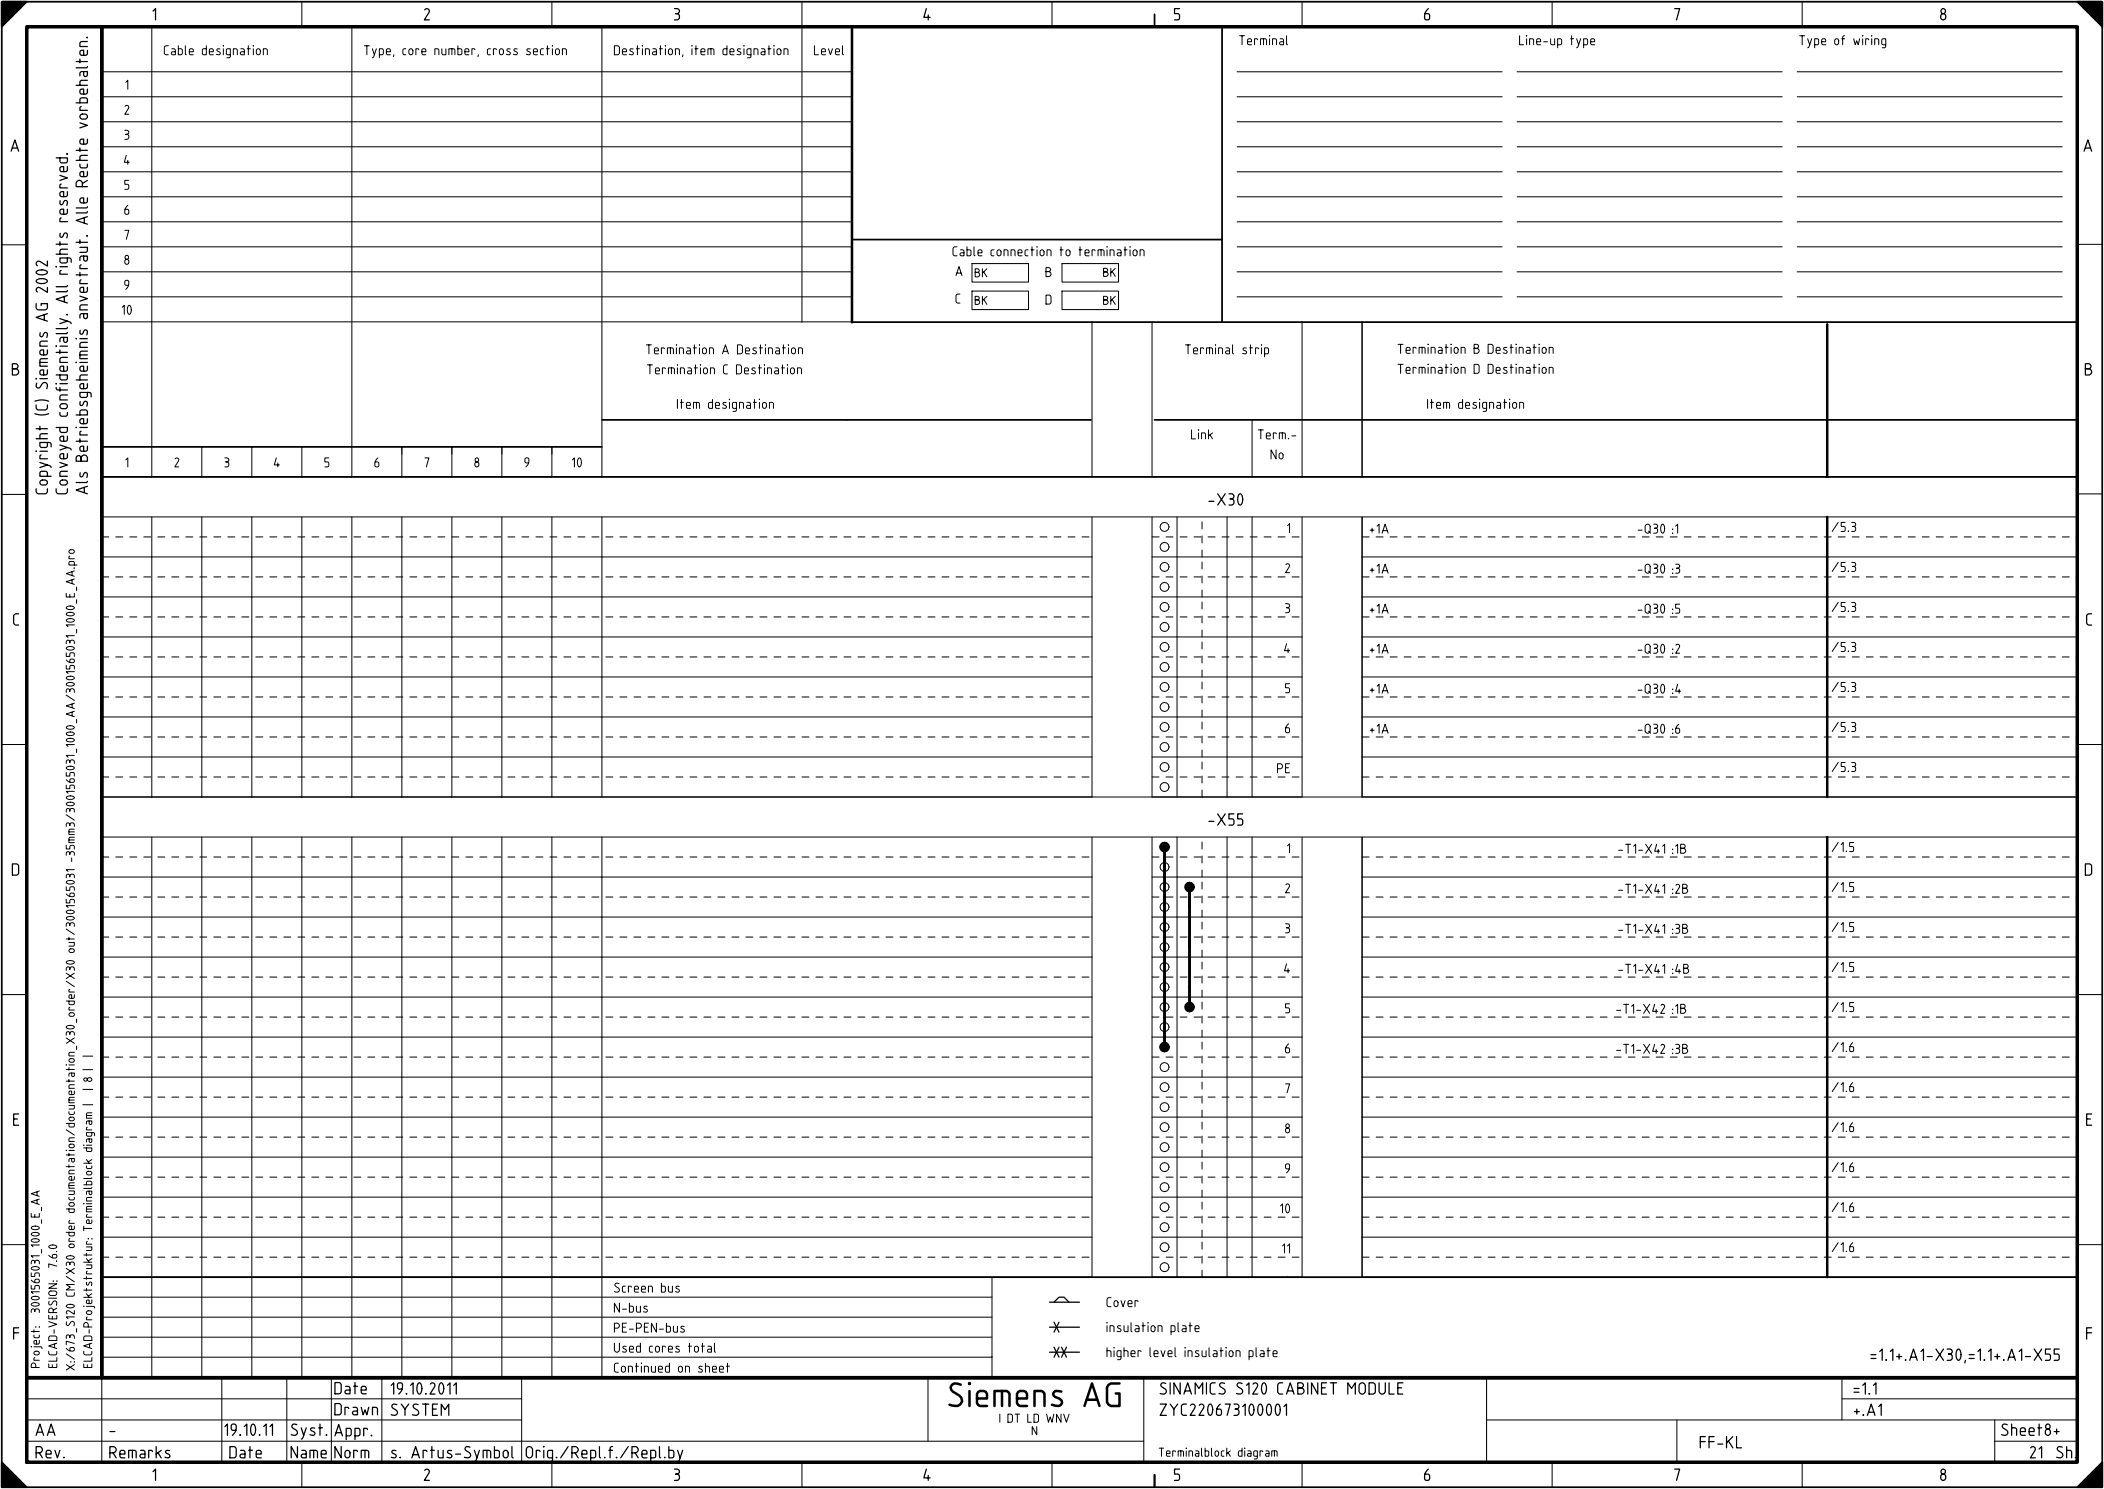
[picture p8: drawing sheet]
<svg xmlns="http://www.w3.org/2000/svg" width="421mm" height="298mm" viewBox="0 0 421 298" stroke-linecap="round" stroke-linejoin="round" font-family="sans-serif">
<defs><g id="words">
<text font-size="5" x="189.6" y="281.4">Siemens AG</text>
<g font-size="2.5">
<text x="30.5" y="4.1">1</text>
<text x="84.7" y="4.1">2</text>
<text x="134.7" y="4.1">3</text>
<text x="184.6" y="4.1">4</text>
<text x="234.7" y="4.1">5</text>
<text x="284.7" y="4.1">6</text>
<text x="334.7" y="4.1">7</text>
<text x="387.9" y="4.1">8</text>
<text x="2.1" y="30.3">A</text>
<text x="416.6" y="30.3">A</text>
<text x="2.4" y="75.1">B</text>
<text x="416.9" y="75.1">B</text>
<text x="9.6" y="98.8" transform="rotate(-90 9.6 98.8)">Copyright (C) Siemens AG 2002</text>
<text x="13.6" y="98.8" transform="rotate(-90 13.6 98.8)">Conveyed confidentially. All rights reserved.</text>
<text x="17.6" y="98.8" transform="rotate(-90 17.6 98.8)">Als Betriebsgeheimnis anvertraut. Alle Rechte vorbehalten.</text>
<text x="241.6" y="101.1">-X30</text>
<text x="2.6" y="125.1">C</text>
<text x="417.1" y="125.1">C</text>
<text x="241.6" y="165.1">-X55</text>
<text x="2.4" y="175.1">D</text>
<text x="416.9" y="175.1">D</text>
<text x="2.6" y="225.1">E</text>
<text x="417.1" y="225.1">E</text>
<text x="2.6" y="267.9">F</text>
<text x="417.1" y="267.9">F</text>
<text x="374" y="272.1">=1.1+.A1-X30,=1.1+.A1-X55</text>
<text x="66.9" y="278.8">Date</text>
<text x="78.1" y="278.8">19.10.2011</text>
<text x="231.9" y="278.8">SINAMICS S120 CABINET MODULE</text>
<text x="370.6" y="278.8">=1.1</text>
<text x="7.1" y="287.1">AA</text>
<text x="21.9" y="287.1">-</text>
<text x="44.9" y="287.1">19.10.11</text>
<text x="58.1" y="287.1">Syst.</text>
<text x="66.9" y="283">Drawn</text>
<text x="66.9" y="287.2">Appr.</text>
<text x="78.1" y="283.1">SYSTEM</text>
<text x="231.9" y="283.1">ZYC220673100001</text>
<text x="370.7" y="283.1">+.A1</text>
<text x="400.1" y="287.1">Sheet8+</text>
<text x="7.1" y="291.6">Rev.</text>
<text x="21.9" y="291.6">Remarks</text>
<text x="45.9" y="291.6">Date</text>
<text x="58.1" y="291.6">Name</text>
<text x="66.9" y="291.6">Norm</text>
<text x="78.1" y="291.6">s. Artus-Symbol</text>
<text x="105.1" y="291.6">Orig./Repl.f./Repl.by</text>
<text x="339.9" y="289.6">FF-KL</text>
<text x="405.9" y="291.6">21</text>
<text x="411.1" y="291.6">Sh.</text>
<text x="30.5" y="296.1">1</text>
<text x="84.7" y="296.1">2</text>
<text x="134.7" y="296.1">3</text>
<text x="184.6" y="296.1">4</text>
<text x="234.7" y="296.1">5</text>
<text x="284.7" y="296.1">6</text>
<text x="334.7" y="296.1">7</text>
<text x="387.9" y="296.1">8</text>
</g>
<g font-size="2">
<text x="32.8" y="11">Cable designation</text>
<text x="72.8" y="11">Type, core number, cross section</text>
<text x="122.8" y="11">Destination, item designation</text>
<text x="162.8" y="11">Level</text>
<text x="247.8" y="9">Terminal</text>
<text x="303.8" y="9">Line-up type</text>
<text x="359.8" y="9">Type of wiring</text>
<text x="25.1" y="17.9">1</text>
<text x="24.9" y="22.9">2</text>
<text x="24.9" y="28">3</text>
<text x="24.8" y="32.9">4</text>
<text x="24.9" y="37.9">5</text>
<text x="24.9" y="43">6</text>
<text x="24.9" y="47.9">7</text>
<text x="24.9" y="52.9">8</text>
<text x="190.5" y="51.2">Cable connection to termination</text>
<text x="24.9" y="58">9</text>
<text x="191.1" y="55.2">A</text>
<text x="209.1" y="55.4">B</text>
<text x="24.4" y="62.9">10</text>
<text x="191.1" y="60.7">C</text>
<text x="209.1" y="60.9">D</text>
<text x="129.2" y="70.8">Termination A Destination</text>
<text x="237" y="70.8">Terminal strip</text>
<text x="279.5" y="70.7">Termination B Destination</text>
<text x="129.4" y="74.8">Termination C Destination</text>
<text x="279.5" y="74.8">Termination D Destination</text>
<text x="135.4" y="81.7">Item designation</text>
<text x="285.4" y="81.7">Item designation</text>
<text x="238.2" y="87.8">Link</text>
<text x="251.5" y="87.8">Term.-</text>
<text x="25.1" y="93.5">1</text>
<text x="34.9" y="93.5">2</text>
<text x="44.9" y="93.5">3</text>
<text x="54.8" y="93.5">4</text>
<text x="64.9" y="93.5">5</text>
<text x="74.9" y="93.5">6</text>
<text x="84.9" y="93.5">7</text>
<text x="94.9" y="93.5">8</text>
<text x="104.9" y="93.5">9</text>
<text x="114.4" y="93.5">10</text>
<text x="254.1" y="91.8">No</text>
<text x="257.4" y="106.6">1</text>
<text x="273.9" y="106.7">+1A</text>
<text x="327.5" y="106.7">-Q30 :1</text>
<text x="366.3" y="106.3">/5.3</text>
<text x="257" y="114.6">2</text>
<text x="273.9" y="114.7">+1A</text>
<text x="327.5" y="114.7">-Q30 :3</text>
<text x="366.3" y="114.3">/5.3</text>
<text x="257" y="122.6">3</text>
<text x="273.9" y="122.7">+1A</text>
<text x="327.5" y="122.7">-Q30 :5</text>
<text x="366.3" y="122.4">/5.3</text>
<text x="256.8" y="130.6">4</text>
<text x="273.9" y="130.7">+1A</text>
<text x="327.5" y="130.7">-Q30 :2</text>
<text x="366.3" y="130.3">/5.3</text>
<text x="257" y="138.6">5</text>
<text x="273.9" y="138.7">+1A</text>
<text x="327.5" y="138.7">-Q30 :4</text>
<text x="366.3" y="138.3">/5.3</text>
<text x="257" y="146.6">6</text>
<text x="273.9" y="146.7">+1A</text>
<text x="327.5" y="146.7">-Q30 :6</text>
<text x="366.3" y="146.3">/5.3</text>
<text x="255.4" y="154.6">PE</text>
<text x="366.3" y="154.4">/5.3</text>
<text x="257.4" y="170.6">1</text>
<text x="323.6" y="170.7">-T1-X41 :1B</text>
<text x="366.3" y="170.3">/1.5</text>
<text x="257" y="178.6">2</text>
<text x="323.6" y="178.7">-T1-X41 :2B</text>
<text x="366.3" y="178.4">/1.5</text>
<text x="257" y="186.6">3</text>
<text x="323.6" y="186.7">-T1-X41 :3B</text>
<text x="366.3" y="186.3">/1.5</text>
<text x="256.8" y="194.6">4</text>
<text x="323.6" y="194.7">-T1-X41 :4B</text>
<text x="366.3" y="194.3">/1.5</text>
<text x="257" y="202.6">5</text>
<text x="323.2" y="202.7">-T1-X42 :1B</text>
<text x="366.3" y="202.3">/1.5</text>
<text x="257" y="210.6">6</text>
<text x="323.2" y="210.7">-T1-X42 :3B</text>
<text x="366.3" y="210.4">/1.6</text>
<text x="257" y="218.6">7</text>
<text x="366.3" y="218.3">/1.6</text>
<text x="257" y="226.6">8</text>
<text x="366.3" y="226.3">/1.6</text>
<text x="257" y="234.6">9</text>
<text x="366.3" y="234.4">/1.6</text>
<text x="256" y="242.6">10</text>
<text x="366.3" y="242.3">/1.6</text>
<text x="256.4" y="250.6">11</text>
<text x="366.3" y="250.3">/1.6</text>
<text x="122.8" y="258.4">Screen bus</text>
<text x="122.8" y="262.4">N-bus</text>
<text x="221.3" y="261.3">Cover</text>
<text x="122.8" y="266.4">PE-PEN-bus</text>
<text x="221.3" y="266.4">insulation plate</text>
<text x="122.8" y="270.5">Used cores total</text>
<text x="122.8" y="274.5">Continued on sheet</text>
<text x="221.3" y="271.3">higher level insulation plate</text>
</g>
<g font-size="1.8">
<text x="194.9" y="55.4">BK</text>
<text x="220.6" y="55.4">BK</text>
<text x="194.9" y="60.9">BK</text>
<text x="220.6" y="60.9">BK</text>
<text x="18.5" y="211.2" transform="rotate(-90 18.5 211.2)">|</text>
<text x="18.5" y="217.9" transform="rotate(-90 18.5 217.9)">| 8 |</text>
<text x="11.5" y="253.5" transform="rotate(-90 11.5 253.5)">7.6.0</text>
<text x="8" y="262.5" transform="rotate(-90 8 262.5)">3001565031_1000_E_AA</text>
<text x="8" y="273.5" transform="rotate(-90 8 273.5)">Project:</text>
<text x="11.5" y="273.5" transform="rotate(-90 11.5 273.5)">ELCAD-VERSION:</text>
<text x="15" y="274" transform="rotate(-90 15 274)">X:/673_S120 CM/X30 order documentation/documentation_X30_order/X30 out/3001565031 -35mm3/3001565031_1000_AA/3001565031_1000_E_AA.pro</text>
<text x="18.5" y="273.5" transform="rotate(-90 18.5 273.5)">ELCAD-Projektstruktur: Terminalblock diagram |</text>
<text x="199.8" y="284.4">I DT LD WNV</text>
<text x="206.3" y="286.9">N</text>
<text x="231.7" y="291.2">Terminalblock diagram</text>
</g>
</g></defs>
<g fill="none" stroke="#000" stroke-width=".35">
<path d="M.4 .3h420v297h-420zM.4 .3h5l-5 5zM.5 4.9h.1M.5 4.9h.2M.5 4.8h.2M.5 4.7h.3M.5 4.6h.4M.5 4.6h.5M.5 4.5h.5M.5 4.4h.6M.5 4.3h.7M.5 4.3h.8"/>
<path d="M.5 4.2h.8M.5 4.1h.9M.5 4h1M.5 3.9h1.1M.5 3.8h1.2M.5 3.8h1.3M.5 3.7h1.3M.5 3.6h1.4M.5 3.5h1.5M.5 3.5h1.6M.5 3.4h1.6M.5 3.3h1.7"/>
<path d="M.5 3.2h1.8M.5 3.2h1.9M.5 3.1h1.9M.5 3h2M.5 2.9h2.1M.5 2.9h2.2M.5 2.8h2.2M.5 2.7h2.3M.5 2.6h2.4M.5 2.6h2.5M.5 2.5h2.5M.5 2.4h2.6"/>
<path d="M.5 2.3h2.7M.5 2.3h2.8M.5 2.2h2.8M.5 2.1h2.9M.5 2h3M.5 2h3.1M.5 1.9h3.1M.5 1.8h3.2M.5 1.7h3.3M.5 1.7h3.4M.5 1.6h3.4M.5 1.5h3.5"/>
<path d="M.5 1.4h3.6M.5 1.3h3.7M.5 1.2h3.8M.5 1.2h3.9M.5 1.1h3.9M.5 1h4M.5 .9h4.1M.5 .9h4.2M.5 .8h4.2M.5 .7h4.3M.5 .6h4.4M.5 .6h4.5"/>
<path d="M.5 .5h4.5M.5 .4h4.6M.5 .3h4.7M230.9 2.9v2.4M244.4 5.7v58.7M415.4 .3h5v5zM415.5 .3h4.7M415.6 .4h4.6M415.7 .5h4.5M415.7 .6h4.5M415.8 .6h4.4M415.9 .7h4.3"/>
<path d="M416 .8h4.2M416 .9h4.2M416.1 .9h4.1M416.2 1h4M416.3 1.1h3.9M416.3 1.2h3.9M416.4 1.2h3.8M416.5 1.3h3.7M416.6 1.4h3.6M416.7 1.5h3.5M416.8 1.6h3.4M416.8 1.7h3.4"/>
<path d="M416.9 1.7h3.3M417 1.8h3.2M417.1 1.9h3.1M417.1 2h3.1M417.2 2h3M417.3 2.1h2.9M417.4 2.2h2.8M417.4 2.3h2.8M417.5 2.3h2.7M417.6 2.4h2.6M417.7 2.5h2.5M417.7 2.6h2.5"/>
<path d="M417.8 2.6h2.4M417.9 2.7h2.3M418 2.8h2.2M418 2.9h2.2M418.1 2.9h2.1M418.2 3h2M418.3 3.1h1.9M418.3 3.2h1.9M418.4 3.2h1.8M418.5 3.3h1.7M418.6 3.4h1.6M418.6 3.5h1.6"/>
<path d="M418.7 3.5h1.5M418.8 3.6h1.4M418.9 3.7h1.3M418.9 3.8h1.3M419 3.8h1.2M419.1 3.9h1.1M419.2 4h1M419.3 4.1h.9M419.4 4.2h.8M419.4 4.3h.8M419.5 4.3h.7M419.6 4.4h.6"/>
<path d="M419.7 4.5h.5M419.7 4.6h.5M419.8 4.6h.4M419.9 4.7h.3M420 4.8h.2M420 4.9h.2M420.1 4.9h.1M170.4 47.9h74M170.4 64.4h245M20.4 95.3h395M20.4 89.3h100M120.4 84h97.8"/>
<path d="M230.9 84h184.5M232.1 169.4h1.5M232.2 169.4h1.4M232.2 169.3h1.4M232.2 169.5h1.3M232.2 169.4h1.3M232.2 169.2h1.3M232.2 169.6h1.3M232.2 169.1h1.3M232.2 169.7h1.3M232.2 169h1.3M232.3 169.8h1.2"/>
<path d="M232.3 169.7h1.2M232.3 168.9h1.2M232.3 169.8h1.1M232.3 168.9h1.1M232.4 169.9h1M232.4 168.8h1M232.4 170h.9M232.4 168.7h.9M232.5 170h.8M232.5 168.7h.8M232.5 170h.7M232.5 168.6h.7"/>
<path d="M232.6 170.1h.6M232.6 168.6h.6M232.6 170.1h.5M232.7 168.6h.3M232.8 170.3h.2v3h-.2zM232.8 171.3h.2v10h-.2zM232.8 179.3h.2v10h-.2zM232.8 173.3h.2M232.8 173.1h.2M232.8 172.9h.2M232.8 172.6h.2M232.8 172.3h.2"/>
<path d="M232.8 172.1h.2M232.8 171.8h.2M232.8 171.6h.2M232.8 171.3h.2M232.8 171.1h.2M232.8 170.9h.2M232.8 170.6h.2M232.8 170.3h.2M232.8 179.8h.2M232.8 179.6h.2M232.8 179.3h.2M232.8 179.1h.2"/>
<path d="M232.8 178.8h.2M232.8 178.6h.2M232.8 178.4h.2M232.8 178.1h.2M232.8 177.8h.2M232.8 177.6h.2M232.8 177.3h.2M232.8 177.1h.2M232.8 176.9h.2M232.8 176.6h.2M232.8 176.4h.2M232.8 176.1h.2"/>
<path d="M232.8 175.8h.2M232.8 175.6h.2M232.8 175.3h.2M232.8 175.1h.2M232.8 174.9h.2M232.8 174.6h.2M232.8 174.3h.2M232.8 174.1h.2M232.8 173.8h.2M232.8 173.6h.2M232.8 170.2h.1M232.8 168.5h.1"/>
<path d="M237.1 177.3h1.5M237.2 177.4h1.4M237.2 177.3h1.4M237.2 177.5h1.3M237.2 177.2h1.3M237.2 177.6h1.3M237.2 177.1h1.3M237.2 177.7h1.3M237.2 177h1.3M237.3 177.8h1.2M237.3 176.9h1.2M237.3 177.8h1.1"/>
<path d="M237.3 176.9h1.1M237.4 177.9h1M237.4 176.8h1M237.4 177.9h.9M237.4 176.7h.9M237.5 178h.8M237.5 176.7h.8M237.5 178.1h.7M237.5 176.6h.7M237.6 178.1h.6M237.6 176.6h.6M237.6 178.1h.5"/>
<path d="M237.7 176.5h.3M237.8 178.2h.2v3.1h-.2zM237.8 179.3h.2v10h-.2zM237.8 179.8h.2M237.8 179.6h.2M237.8 179.3h.2M237.8 179.1h.2M237.8 178.8h.2M237.8 178.6h.2M237.8 178.4h.2M237.8 178.2h.1M237.8 176.5h.1"/>
<path d="M232.8 187.3h.2v10.1h-.2zM232.8 195.4h.2v9.9h-.2zM232.8 181.3h.2M232.8 181.1h.2M232.8 180.8h.2M232.8 180.6h.2M232.8 180.4h.2M232.8 180.1h.2M232.8 189.3h.2M232.8 189.1h.2M232.8 188.8h.2M232.8 188.6h.2"/>
<path d="M232.8 188.3h.2M232.8 188.1h.2M232.8 187.9h.2M232.8 187.6h.2M232.8 187.3h.2M232.8 187.1h.2M232.8 186.8h.2M232.8 186.6h.2M232.8 186.3h.2M232.8 186.1h.2M232.8 185.9h.2M232.8 185.6h.2"/>
<path d="M232.8 185.3h.2M232.8 185.1h.2M232.8 184.8h.2M232.8 184.6h.2M232.8 184.4h.2M232.8 184.1h.2M232.8 183.9h.2M232.8 183.6h.2M232.8 183.3h.2M232.8 183.1h.2M232.8 182.8h.2M232.8 182.6h.2"/>
<path d="M232.8 182.4h.2M232.8 182.1h.2M232.8 181.8h.2M232.8 181.6h.2M232.8 197.4h.2M232.8 197.1h.2M232.8 196.8h.2M232.8 196.6h.2M232.8 196.3h.2M232.8 196.1h.2M232.8 195.8h.2M232.8 195.6h.2"/>
<path d="M232.8 195.4h.2M232.8 195.1h.2M232.8 194.8h.2M232.8 194.6h.2M232.8 194.3h.2M232.8 194.1h.2M232.8 193.8h.2M232.8 193.6h.2M232.8 193.4h.2M232.8 193.1h.2M232.8 192.8h.2M232.8 192.6h.2"/>
<path d="M232.8 192.3h.2M232.8 192.1h.2M232.8 191.8h.2M232.8 191.6h.2M232.8 191.4h.2M232.8 191.1h.2M232.8 190.8h.2M232.8 190.6h.2M232.8 190.3h.2M232.8 190.1h.2M232.8 189.9h.2M232.8 189.6h.2"/>
<path d="M232.8 199.8h.2M232.8 199.6h.2M232.8 199.3h.2M232.8 199.1h.2M232.8 198.9h.2M232.8 198.6h.2M232.8 198.3h.2M232.8 198.1h.2M232.8 197.8h.2M232.8 197.6h.2M237.8 187.3h.2v10.1h-.2zM237.8 197.4h.2v3h-.2z"/>
<path d="M237.8 181.3h.2M237.8 181.1h.2M237.8 180.8h.2M237.8 180.6h.2M237.8 180.4h.2M237.8 180.1h.2M237.8 189.3h.2M237.8 189.1h.2M237.8 188.8h.2M237.8 188.6h.2M237.8 188.3h.2M237.8 188.1h.2"/>
<path d="M237.8 187.9h.2M237.8 187.6h.2M237.8 187.3h.2M237.8 187.1h.2M237.8 186.8h.2M237.8 186.6h.2M237.8 186.3h.2M237.8 186.1h.2M237.8 185.9h.2M237.8 185.6h.2M237.8 185.3h.2M237.8 185.1h.2"/>
<path d="M237.8 184.8h.2M237.8 184.6h.2M237.8 184.4h.2M237.8 184.1h.2M237.8 183.9h.2M237.8 183.6h.2M237.8 183.3h.2M237.8 183.1h.2M237.8 182.8h.2M237.8 182.6h.2M237.8 182.4h.2M237.8 182.1h.2"/>
<path d="M237.8 181.8h.2M237.8 181.6h.2M237.8 197.4h.2M237.8 197.1h.2M237.8 196.8h.2M237.8 196.6h.2M237.8 196.3h.2M237.8 196.1h.2M237.8 195.8h.2M237.8 195.6h.2M237.8 195.4h.2M237.8 195.1h.2"/>
<path d="M237.8 194.8h.2M237.8 194.6h.2M237.8 194.3h.2M237.8 194.1h.2M237.8 193.8h.2M237.8 193.6h.2M237.8 193.4h.2M237.8 193.1h.2M237.8 192.8h.2M237.8 192.6h.2M237.8 192.3h.2M237.8 192.1h.2"/>
<path d="M237.8 191.8h.2M237.8 191.6h.2M237.8 191.4h.2M237.8 191.1h.2M237.8 190.8h.2M237.8 190.6h.2M237.8 190.3h.2M237.8 190.1h.2M237.8 189.9h.2M237.8 189.6h.2M237.8 200h.2M237.8 199.7h.2"/>
<path d="M237.8 199.4h.2M237.8 199.2h.2M237.8 198.9h.2M237.8 198.7h.2M237.8 198.4h.2M237.8 198.2h.2M237.8 198h.2M237.8 197.7h.2M232.1 209.3h1.5M232.2 209.4h1.4M232.2 209.3h1.4M232.2 209.5h1.3"/>
<path d="M232.2 209.4h1.3M232.2 209.3h1.3M232.2 209.2h1.3M232.2 209.6h1.3M232.2 209.1h1.3M232.2 209.7h1.3M232.2 209h1.3M232.3 209.8h1.2M232.3 209h1.2M232.3 208.9h1.2M232.3 209.8h1.1M232.3 208.8h1.1"/>
<path d="M232.4 209.9h1M232.4 208.8h1M232.4 209.9h.9M232.4 208.7h.9M232.5 210h.8M232.5 208.7h.8M232.5 210.1h.7M232.5 208.7h.7M232.6 210.1h.6M232.6 208.6h.6M232.6 210.1h.5M232.7 208.5h.3"/>
<path d="M232.8 205.3h.2v3.1h-.2zM232.8 205.3h.2M232.8 205.1h.2M232.8 204.9h.2M232.8 204.6h.2M232.8 204.4h.2M232.8 204.1h.2M232.8 203.8h.2M232.8 203.6h.2M232.8 203.3h.2M232.8 203.1h.2M232.8 202.9h.2"/>
<path d="M232.8 202.6h.2M232.8 202.3h.2M232.8 202.1h.2M232.8 201.8h.2M232.8 201.6h.2M232.8 201.3h.2M232.8 201.1h.2M232.8 200.9h.2M232.8 200.6h.2M232.8 200.3h.2M232.8 200.1h.2M232.8 208.4h.2"/>
<path d="M232.8 208.2h.2M232.8 207.9h.2M232.8 207.7h.2M232.8 207.5h.2M232.8 207.2h.2M232.8 207h.2M232.8 206.7h.2M232.8 206.4h.2M232.8 206.2h.2M232.8 205.9h.2M232.8 205.7h.2M232.8 205.5h.2"/>
<path d="M232.8 210.2h.1M232.8 208.5h.1M237.1 201.3h1.5M237.2 201.4h1.4M237.2 201.3h1.4M237.2 201.5h1.3M237.2 201.2h1.3M237.2 201.6h1.3M237.2 201.1h1.3M237.2 201.7h1.3M237.2 201h1.3M237.3 201.8h1.2"/>
<path d="M237.3 200.9h1.2M237.3 201.8h1.1M237.3 200.9h1.1M237.4 201.9h1M237.4 200.8h1M237.4 201.9h.9M237.4 200.7h.9M237.5 202h.8M237.5 200.7h.8M237.5 202h.7M237.5 200.6h.7M237.6 202.1h.6"/>
<path d="M237.6 200.6h.6M237.6 202.1h.5M237.7 200.6h.3M237.8 200.4h.2M237.8 200.2h.2M237.8 202.2h.1M237.8 200.5h.1M20.4 255.3h395M.4 292.4l5 4.9h-5zM.5 297.3h4.6M.5 297.2h4.5M.5 297.1h4.5"/>
<path d="M.5 297.1h4.4M.5 297h4.4M.5 297h4.3M.5 296.9h4.2M.5 296.8h4.2M.5 296.8h4.1M.5 296.7h4.1M.5 296.7h4M.5 296.6h3.9M.5 296.5h3.9M.5 296.5h3.8M.5 296.4h3.8"/>
<path d="M.5 296.4h3.7M.5 296.3h3.6M.5 296.2h3.6M.5 296.2h3.5M.5 296.1h3.5M.5 296.1h3.4M.5 296h3.4M.5 296h3.3M.5 295.9h3.3M.5 295.9h3.2M.5 295.8h3.1M.5 295.7h3.1"/>
<path d="M.5 295.7h3M.5 295.6h3M.5 295.6h2.9M.5 295.5h2.8M.5 295.4h2.8M.5 295.4h2.7M.5 295.3h2.7M.5 295.3h2.6M.5 295.2h2.5M.5 295.1h2.5M.5 295.1h2.4M.5 295h2.4"/>
<path d="M.5 295h2.3M.5 294.9h2.2M.5 294.8h2.2M.5 294.8h2.1M.5 294.7h2.1M.5 294.7h2M.5 294.6h1.9M.5 294.5h1.9M.5 294.5h1.8M.5 294.4h1.8M.5 294.4h1.7M.5 294.3h1.6"/>
<path d="M.5 294.2h1.6M.5 294.2h1.5M.5 294.1h1.5M.5 294.1h1.4M.5 294h1.3M.5 293.9h1.3M.5 293.9h1.2M.5 293.8h1.2M.5 293.8h1.1M.5 293.7h1M.5 293.6h1M.5 293.6h.9"/>
<path d="M.5 293.5h.9M.5 293.5h.8M.5 293.4h.8M.5 293.4h.7M.5 293.3h.7M.5 293.3h.6M.5 293.2h.5M.5 293.1h.5M.5 293.1h.4M.5 293h.4M.5 293h.3M.5 292.9h.2"/>
<path d="M.5 292.8h.2M.5 292.8h.1M.5 292.7h.1M230.9 294.8v2.5M415.4 297.3l5-4.9v4.9zM415.6 297.3h4.6M415.7 297.2h4.5M415.7 297.1h4.5M415.8 297.1h4.4M415.8 297h4.4M415.9 297h4.3M416 296.9h4.2"/>
<path d="M416 296.8h4.2M416.1 296.8h4.1M416.1 296.7h4.1M416.2 296.7h4M416.3 296.6h3.9M416.3 296.5h3.9M416.4 296.5h3.8M416.4 296.4h3.8M416.5 296.4h3.7M416.6 296.3h3.6M416.6 296.2h3.6M416.7 296.2h3.5"/>
<path d="M416.7 296.1h3.5M416.8 296.1h3.4M416.8 296h3.4M416.9 296h3.3M416.9 295.9h3.3M417 295.9h3.2M417.1 295.8h3.1M417.1 295.7h3.1M417.2 295.7h3M417.2 295.6h3M417.3 295.6h2.9M417.4 295.5h2.8"/>
<path d="M417.4 295.4h2.8M417.5 295.4h2.7M417.5 295.3h2.7M417.6 295.3h2.6M417.7 295.2h2.5M417.7 295.1h2.5M417.8 295.1h2.4M417.8 295h2.4M417.9 295h2.3M418 294.9h2.2M418 294.8h2.2M418.1 294.8h2.1"/>
<path d="M418.1 294.7h2.1M418.2 294.7h2M418.3 294.6h1.9M418.3 294.5h1.9M418.4 294.5h1.8M418.4 294.4h1.8M418.5 294.4h1.7M418.6 294.3h1.6M418.6 294.2h1.6M418.7 294.2h1.5M418.7 294.1h1.5M418.8 294.1h1.4"/>
<path d="M418.9 294h1.3M418.9 293.9h1.3M419 293.9h1.2M419 293.8h1.2M419.1 293.8h1.1M419.2 293.7h1M419.2 293.6h1M419.3 293.6h.9M419.3 293.5h.9M419.4 293.5h.8M419.4 293.4h.8M419.5 293.4h.7"/>
<path d="M419.5 293.3h.7M419.6 293.3h.6M419.7 293.2h.5M419.7 293.1h.5M419.8 293.1h.4M419.8 293h.4M419.9 293h.3M420 292.9h.2M420 292.8h.2M420.1 292.8h.1M420.1 292.7h.1"/>
<circle cx="232.9" cy="169.3" r=".9"/>
<circle cx="237.9" cy="177.3" r=".9"/>
<circle cx="232.9" cy="209.3" r=".9"/>
<circle cx="237.9" cy="201.3" r=".9"/>
</g>
<path d="M209.9 270.3h6M209.9 265.3h6M209.9 260.4h6M210.8 260.4l1-1.1h1l1 1.1M210.8 269.3l1 2M210.8 264.4l1 2M211.8 269.3l-1 2M211.8 264.4l-1 2M212.3 269.3l1 2M213.3 269.3l-1 2" fill="none" stroke="#000" stroke-width=".25"/>
<path d="M170.4 5.7v58.7M365.4 64.8v30.5M365.4 103.3v56M365.4 167.4v87.9" fill="none" stroke="#000" stroke-width=".5"/>
<g fill="none" stroke="#000" stroke-width=".2">
<path d="M20.4 14.4h150M20.4 19.3h150M30.4 5.3v90M60.4 .3v5M70.4 5.3v90M110.4 .3v5M120.4 5.3v90M160.4 .3v64.1M210.4 .3v5M247.4 14.4h53M247.4 19.3h53M260.4 .3v5"/>
<path d="M303.4 14.4h53M303.4 19.3h53M310.4 .3v5M359.4 14.4h53M359.4 19.3h53M360.4 .3v5M20.4 39.3h150M20.4 34.3h150M20.4 29.3h150M20.4 24.3h150M247.4 39.3h53M247.4 34.3h53"/>
<path d="M247.4 29.3h53M247.4 24.3h53M303.4 39.3h53M303.4 34.3h53M303.4 29.3h53M303.4 24.3h53M359.4 39.3h53M359.4 34.3h53M359.4 29.3h53M359.4 24.3h53M.4 48.9h5M20.4 59.3h150"/>
<path d="M20.4 54.3h150M20.4 49.4h150M20.4 44.3h150M194.4 58.2h11.3v3.7h-11.3zM194.4 52.7h11.3v3.7h-11.3zM212.4 52.7h11.3v3.7h-11.3zM212.4 58.2h11.3v3.7h-11.3zM247.4 59.3h53M247.4 54.3h53M247.4 49.4h53M247.4 44.3h53M303.4 59.3h53"/>
<path d="M303.4 54.3h53M303.4 49.4h53M303.4 44.3h53M359.4 59.3h53M359.4 54.3h53M359.4 49.4h53M359.4 44.3h53M415.4 48.8h5M20.4 64.4h150M218.4 64.4v30.9M230.4 64.4v30.9M260.4 64.4v30.9"/>
<path d="M272.4 64.4v30.9M.4 98.8h5M20.4 95.3h395M40.4 89.3h.1M40.4 89.3v6M50.4 89.3h.1M50.4 89.3v6M60.4 89.3h.1M60.4 89.3v6M80.4 89.3v6M90.4 89.3v6M100.4 89.3v6"/>
<path d="M110.4 89.3v6M250.4 84v11.3M415.4 98.7h5M20.4 103.3h395M20.4 111.4h198M20.4 107.4h1.4M20.4 119.3h198M20.4 115.3h1.4M23.2 107.4h1.4M23.2 115.3h1.4M26 107.4h1.4M26 115.3h1.4"/>
<path d="M28.8 107.4h1.4M28.8 115.3h1.4M30.4 103.3v56.1M31.6 107.4h1.4M31.6 115.3h1.4M34.4 107.4h1.4M34.4 115.3h1.4M37.2 107.4h1.4M37.2 115.3h1.4M40 107.4h1.4M40 115.3h1.4M40.4 103.3v56.1"/>
<path d="M42.8 107.4h1.4M42.8 115.3h1.4M45.6 107.4h1.4M45.6 115.3h1.4M48.4 107.4h1.4M48.4 115.3h1.4M50.4 103.3v56.1M51.2 107.4h1.4M51.2 115.3h1.4M54 107.4h1.4M54 115.3h1.4M56.8 107.4h1.4"/>
<path d="M56.8 115.3h1.4M59.6 107.4h1.4M59.6 115.3h1.4M60.4 103.3v56.1M62.4 107.4h1.4M62.4 115.3h1.4M65.2 107.4h1.4M65.2 115.3h1.4M68 107.4h1.4M68 115.3h1.4M70.4 103.3v56.1M70.8 107.4h1.4"/>
<path d="M70.8 115.3h1.4M73.6 107.4h1.4M73.6 115.3h1.4M76.4 107.4h1.4M76.4 115.3h1.4M79.2 107.4h1.4M79.2 115.3h1.4M80.4 103.3v56.1M82 107.4h1.4M82 115.3h1.4M84.8 107.4h1.4M84.8 115.3h1.4"/>
<path d="M87.6 107.4h1.4M87.6 115.3h1.4M90.4 103.3v56.1M90.4 107.4h1.4M90.4 115.3h1.4M93.2 107.4h1.4M93.2 115.3h1.4M96 107.4h1.4M96 115.3h1.4M98.8 107.4h1.4M98.8 115.3h1.4M100.4 103.3v56.1"/>
<path d="M101.6 107.4h1.4M101.6 115.3h1.4M104.4 107.4h1.4M104.4 115.3h1.4M107.2 107.4h1.4M107.2 115.3h1.4M110 107.4h1.4M110 115.3h1.4M110.4 103.3v56.1M112.8 107.4h1.4M112.8 115.3h1.4M115.6 107.4h1.4"/>
<path d="M115.6 115.3h1.4M118.4 107.4h1.4M118.4 115.3h1.4M120.4 103.3v56.1M121.2 107.4h1.4M121.2 115.3h1.4M124 107.4h1.4M124 115.3h1.4M126.8 107.4h1.4M126.8 115.3h1.4M129.6 107.4h1.4M129.6 115.3h1.4"/>
<path d="M132.4 107.4h1.4M132.4 115.3h1.4M135.2 107.4h1.4M135.2 115.3h1.4M138 107.4h1.4M138 115.3h1.4M140.8 107.4h1.4M140.8 115.3h1.4M143.6 107.4h1.4M143.6 115.3h1.4M146.4 107.4h1.4M146.4 115.3h1.4"/>
<path d="M149.2 107.4h1.4M149.2 115.3h1.4M152 107.4h1.4M152 115.3h1.4M154.8 107.4h1.4M154.8 115.3h1.4M157.6 107.4h1.4M157.6 115.3h1.4M160.4 107.4h1.4M160.4 115.3h1.4M163.2 107.4h1.4M163.2 115.3h1.4"/>
<path d="M166 107.4h1.4M166 115.3h1.4M168.8 107.4h1.4M168.8 115.3h1.4M171.6 107.4h1.4M171.6 115.3h1.4M174.4 107.4h1.4M174.4 115.3h1.4M177.2 107.4h1.4M177.2 115.3h1.4M180 107.4h1.4M180 115.3h1.4"/>
<path d="M182.8 107.4h1.4M182.8 115.3h1.4M185.6 107.4h1.4M185.6 115.3h1.4M188.4 107.4h1.4M188.4 115.3h1.4M191.2 107.4h1.4M191.2 115.3h1.4M194 107.4h1.4M194 115.3h1.4M196.8 107.4h1.4M196.8 115.3h1.4"/>
<path d="M199.6 107.4h1.4M199.6 115.3h1.4M202.4 107.4h1.4M202.4 115.3h1.4M205.2 107.4h1.4M205.2 115.3h1.4M208 107.4h1.4M208 115.3h1.4M210.8 107.4h1.4M210.8 115.3h1.4M213.6 107.4h1.4M213.6 115.3h1.4"/>
<path d="M216.4 107.4h1.4M216.4 115.3h1.4M218.4 103.4v39.9h-198M230.4 103.4v39.9h30v-39.9M230.4 111.4h30M230.4 107.4h1.4M230.4 119.3h30M230.4 115.3h1.4M233.2 107.4h1.4M233.2 115.3h1.4M235.4 103.3v56M236 107.4h1.4"/>
<path d="M236 115.3h1.4M238.8 107.4h1.4M238.8 115.3h1.4M240.4 104.3v1.4M240.4 107.1v1.4M240.4 110v1.4M240.4 112.3v1.4M240.4 115.2v1.4M240.4 117.9v1.4M241.6 107.4h1.4M241.6 115.3h1.4M244.4 107.4h1.4"/>
<path d="M244.4 115.3h1.4M245.4 103.3v56M247.2 107.4h1.4M247.2 115.3h1.4M250 107.4h1.4M250 115.3h1.4M250.4 103.3v56M252.8 107.4h1.4M252.8 115.3h1.4M255.6 107.4h1.4M255.6 115.3h1.4M258.4 107.4h1.4"/>
<path d="M258.4 115.3h1.4M272.4 103.4v39.9h143M272.4 111.4h143M272.4 107.4h1.4M272.4 119.3h143M272.4 115.3h1.4M275.2 107.4h1.4M275.2 115.3h1.4M278 107.4h1.4M278 115.3h1.4M280.8 107.4h1.4M280.8 115.3h1.4"/>
<path d="M283.6 107.4h1.4M283.6 115.3h1.4M286.4 107.4h1.4M286.4 115.3h1.4M289.2 107.4h1.4M289.2 115.3h1.4M292 107.4h1.4M292 115.3h1.4M294.8 107.4h1.4M294.8 115.3h1.4M297.6 107.4h1.4M297.6 115.3h1.4"/>
<path d="M300.4 107.4h1.4M300.4 115.3h1.4M303.2 107.4h1.4M303.2 115.3h1.4M306 107.4h1.4M306 115.3h1.4M308.8 107.4h1.4M308.8 115.3h1.4M311.6 107.4h1.4M311.6 115.3h1.4M314.4 107.4h1.4M314.4 115.3h1.4"/>
<path d="M317.2 107.4h1.4M317.2 115.3h1.4M320 107.4h1.4M320 115.3h1.4M322.8 107.4h1.4M322.8 115.3h1.4M325.6 107.4h1.4M325.6 115.3h1.4M328.4 107.4h1.4M328.4 115.3h1.4M331.2 107.4h1.4M331.2 115.3h1.4"/>
<path d="M334 107.4h1.4M334 115.3h1.4M336.8 107.4h1.4M336.8 115.3h1.4M339.6 107.4h1.4M339.6 115.3h1.4M342.4 107.4h1.4M342.4 115.3h1.4M345.2 107.4h1.4M345.2 115.3h1.4M348 107.4h1.4M348 115.3h1.4"/>
<path d="M350.8 107.4h1.4M350.8 115.3h1.4M353.6 107.4h1.4M353.6 115.3h1.4M356.4 107.4h1.4M356.4 115.3h1.4M359.2 107.4h1.4M359.2 115.3h1.4M362 107.4h1.4M362 115.3h1.4M364.8 107.4h1.4M364.8 115.3h1.4"/>
<path d="M367.6 107.4h1.4M367.6 115.3h1.4M370.4 107.4h1.4M370.4 115.3h1.4M373.2 107.4h1.4M373.2 115.3h1.4M376 107.4h1.4M376 115.3h1.4M378.8 107.4h1.4M378.8 115.3h1.4M381.6 107.4h1.4M381.6 115.3h1.4"/>
<path d="M384.4 107.4h1.4M384.4 115.3h1.4M387.2 107.4h1.4M387.2 115.3h1.4M390 107.4h1.4M390 115.3h1.4M392.8 107.4h1.4M392.8 115.3h1.4M395.6 107.4h1.4M395.6 115.3h1.4M398.4 107.4h1.4M398.4 115.3h1.4"/>
<path d="M401.2 107.4h1.4M401.2 115.3h1.4M404 107.4h1.4M404 115.3h1.4M406.8 107.4h1.4M406.8 115.3h1.4M409.6 107.4h1.4M409.6 115.3h1.4M412.4 107.4h1.4M412.4 115.3h1.4M415.2 107.4h.2M415.2 115.3h.2"/>
<path d="M20.4 127.3h198M20.4 123.3h1.4M20.4 135.4h198M20.4 131.3h1.4M20.4 139.4h1.4M23.2 123.3h1.4M23.2 131.3h1.4M23.2 139.4h1.4M26 123.3h1.4M26 131.3h1.4M26 139.4h1.4M28.8 123.3h1.4"/>
<path d="M28.8 131.3h1.4M28.8 139.4h1.4M31.6 123.3h1.4M31.6 131.3h1.4M31.6 139.4h1.4M34.4 123.3h1.4M34.4 131.3h1.4M34.4 139.4h1.4M37.2 123.3h1.4M37.2 131.3h1.4M37.2 139.4h1.4M40 123.3h1.4"/>
<path d="M40 131.3h1.4M40 139.4h1.4M42.8 123.3h1.4M42.8 131.3h1.4M42.8 139.4h1.4M45.6 123.3h1.4M45.6 131.3h1.4M45.6 139.4h1.4M48.4 123.3h1.4M48.4 131.3h1.4M48.4 139.4h1.4M51.2 123.3h1.4"/>
<path d="M51.2 131.3h1.4M51.2 139.4h1.4M54 123.3h1.4M54 131.3h1.4M54 139.4h1.4M56.8 123.3h1.4M56.8 131.3h1.4M56.8 139.4h1.4M59.6 123.3h1.4M59.6 131.3h1.4M59.6 139.4h1.4M62.4 123.3h1.4"/>
<path d="M62.4 131.3h1.4M62.4 139.4h1.4M65.2 123.3h1.4M65.2 131.3h1.4M65.2 139.4h1.4M68 123.3h1.4M68 131.3h1.4M68 139.4h1.4M70.8 123.3h1.4M70.8 131.3h1.4M70.8 139.4h1.4M73.6 123.3h1.4"/>
<path d="M73.6 131.3h1.4M73.6 139.4h1.4M76.4 123.3h1.4M76.4 131.3h1.4M76.4 139.4h1.4M79.2 123.3h1.4M79.2 131.3h1.4M79.2 139.4h1.4M82 123.3h1.4M82 131.3h1.4M82 139.4h1.4M84.8 123.3h1.4"/>
<path d="M84.8 131.3h1.4M84.8 139.4h1.4M87.6 123.3h1.4M87.6 131.3h1.4M87.6 139.4h1.4M90.4 123.3h1.4M90.4 131.3h1.4M90.4 139.4h1.4M93.2 123.3h1.4M93.2 131.3h1.4M93.2 139.4h1.4M96 123.3h1.4"/>
<path d="M96 131.3h1.4M96 139.4h1.4M98.8 123.3h1.4M98.8 131.3h1.4M98.8 139.4h1.4M101.6 123.3h1.4M101.6 131.3h1.4M101.6 139.4h1.4M104.4 123.3h1.4M104.4 131.3h1.4M104.4 139.4h1.4M107.2 123.3h1.4"/>
<path d="M107.2 131.3h1.4M107.2 139.4h1.4M110 123.3h1.4M110 131.3h1.4M110 139.4h1.4M112.8 123.3h1.4M112.8 131.3h1.4M112.8 139.4h1.4M115.6 123.3h1.4M115.6 131.3h1.4M115.6 139.4h1.4M118.4 123.3h1.4"/>
<path d="M118.4 131.3h1.4M118.4 139.4h1.4M121.2 123.3h1.4M121.2 131.3h1.4M121.2 139.4h1.4M124 123.3h1.4M124 131.3h1.4M124 139.4h1.4M126.8 123.3h1.4M126.8 131.3h1.4M126.8 139.4h1.4M129.6 123.3h1.4"/>
<path d="M129.6 131.3h1.4M129.6 139.4h1.4M132.4 123.3h1.4M132.4 131.3h1.4M132.4 139.4h1.4M135.2 123.3h1.4M135.2 131.3h1.4M135.2 139.4h1.4M138 123.3h1.4M138 131.3h1.4M138 139.4h1.4M140.8 123.3h1.4"/>
<path d="M140.8 131.3h1.4M140.8 139.4h1.4M143.6 123.3h1.4M143.6 131.3h1.4M143.6 139.4h1.4M146.4 123.3h1.4M146.4 131.3h1.4M146.4 139.4h1.4M149.2 123.3h1.4M149.2 131.3h1.4M149.2 139.4h1.4M152 123.3h1.4"/>
<path d="M152 131.3h1.4M152 139.4h1.4M154.8 123.3h1.4M154.8 131.3h1.4M154.8 139.4h1.4M157.6 123.3h1.4M157.6 131.3h1.4M157.6 139.4h1.4M160.4 123.3h1.4M160.4 131.3h1.4M160.4 139.4h1.4M163.2 123.3h1.4"/>
<path d="M163.2 131.3h1.4M163.2 139.4h1.4M166 123.3h1.4M166 131.3h1.4M166 139.4h1.4M168.8 123.3h1.4M168.8 131.3h1.4M168.8 139.4h1.4M171.6 123.3h1.4M171.6 131.3h1.4M171.6 139.4h1.4M174.4 123.3h1.4"/>
<path d="M174.4 131.3h1.4M174.4 139.4h1.4M177.2 123.3h1.4M177.2 131.3h1.4M177.2 139.4h1.4M180 123.3h1.4M180 131.3h1.4M180 139.4h1.4M182.8 123.3h1.4M182.8 131.3h1.4M182.8 139.4h1.4M185.6 123.3h1.4"/>
<path d="M185.6 131.3h1.4M185.6 139.4h1.4M188.4 123.3h1.4M188.4 131.3h1.4M188.4 139.4h1.4M191.2 123.3h1.4M191.2 131.3h1.4M191.2 139.4h1.4M194 123.3h1.4M194 131.3h1.4M194 139.4h1.4M196.8 123.3h1.4"/>
<path d="M196.8 131.3h1.4M196.8 139.4h1.4M199.6 123.3h1.4M199.6 131.3h1.4M199.6 139.4h1.4M202.4 123.3h1.4M202.4 131.3h1.4M202.4 139.4h1.4M205.2 123.3h1.4M205.2 131.3h1.4M205.2 139.4h1.4M208 123.3h1.4"/>
<path d="M208 131.3h1.4M208 139.4h1.4M210.8 123.3h1.4M210.8 131.3h1.4M210.8 139.4h1.4M213.6 123.3h1.4M213.6 131.3h1.4M213.6 139.4h1.4M216.4 123.3h1.4M216.4 131.3h1.4M216.4 139.4h1.4M230.4 127.3h30"/>
<path d="M230.4 123.3h1.4M230.4 135.4h30M230.4 131.3h1.4M230.4 139.4h1.4M233.2 123.3h1.4M233.2 131.3h1.4M233.2 139.4h1.4M236 123.3h1.4M236 131.3h1.4M236 139.4h1.4M238.8 123.3h1.4M238.8 131.3h1.4"/>
<path d="M238.8 139.4h1.4M240.4 120.4v1.4M240.4 123.1v1.4M240.4 125.9v1.4M240.4 128.3v1.4M240.4 131.1v1.4M240.4 133.9v1.5M240.4 136.3v1.4M240.4 139.1v1.5M241.6 123.3h1.4M241.6 131.3h1.4M241.6 139.4h1.4"/>
<path d="M244.4 123.3h1.4M244.4 131.3h1.4M244.4 139.4h1.4M247.2 123.3h1.4M247.2 131.3h1.4M247.2 139.4h1.4M250 123.3h1.4M250 131.3h1.4M250 139.4h1.4M252.8 123.3h1.4M252.8 131.3h1.4M252.8 139.4h1.4"/>
<path d="M255.6 123.3h1.4M255.6 131.3h1.4M255.6 139.4h1.4M258.4 123.3h1.4M258.4 131.3h1.4M258.4 139.4h1.4M272.4 127.3h143M272.4 123.3h1.4M272.4 135.4h143M272.4 131.3h1.4M272.4 139.4h1.4M275.2 123.3h1.4"/>
<path d="M275.2 131.3h1.4M275.2 139.4h1.4M278 123.3h1.4M278 131.3h1.4M278 139.4h1.4M280.8 123.3h1.4M280.8 131.3h1.4M280.8 139.4h1.4M283.6 123.3h1.4M283.6 131.3h1.4M283.6 139.4h1.4M286.4 123.3h1.4"/>
<path d="M286.4 131.3h1.4M286.4 139.4h1.4M289.2 123.3h1.4M289.2 131.3h1.4M289.2 139.4h1.4M292 123.3h1.4M292 131.3h1.4M292 139.4h1.4M294.8 123.3h1.4M294.8 131.3h1.4M294.8 139.4h1.4M297.6 123.3h1.4"/>
<path d="M297.6 131.3h1.4M297.6 139.4h1.4M300.4 123.3h1.4M300.4 131.3h1.4M300.4 139.4h1.4M303.2 123.3h1.4M303.2 131.3h1.4M303.2 139.4h1.4M306 123.3h1.4M306 131.3h1.4M306 139.4h1.4M308.8 123.3h1.4"/>
<path d="M308.8 131.3h1.4M308.8 139.4h1.4M311.6 123.3h1.4M311.6 131.3h1.4M311.6 139.4h1.4M314.4 123.3h1.4M314.4 131.3h1.4M314.4 139.4h1.4M317.2 123.3h1.4M317.2 131.3h1.4M317.2 139.4h1.4M320 123.3h1.4"/>
<path d="M320 131.3h1.4M320 139.4h1.4M322.8 123.3h1.4M322.8 131.3h1.4M322.8 139.4h1.4M325.6 123.3h1.4M325.6 131.3h1.4M325.6 139.4h1.4M328.4 123.3h1.4M328.4 131.3h1.4M328.4 139.4h1.4M331.2 123.3h1.4"/>
<path d="M331.2 131.3h1.4M331.2 139.4h1.4M334 123.3h1.4M334 131.3h1.4M334 139.4h1.4M336.8 123.3h1.4M336.8 131.3h1.4M336.8 139.4h1.4M339.6 123.3h1.4M339.6 131.3h1.4M339.6 139.4h1.4M342.4 123.3h1.4"/>
<path d="M342.4 131.3h1.4M342.4 139.4h1.4M345.2 123.3h1.4M345.2 131.3h1.4M345.2 139.4h1.4M348 123.3h1.4M348 131.3h1.4M348 139.4h1.4M350.8 123.3h1.4M350.8 131.3h1.4M350.8 139.4h1.4M353.6 123.3h1.4"/>
<path d="M353.6 131.3h1.4M353.6 139.4h1.4M356.4 123.3h1.4M356.4 131.3h1.4M356.4 139.4h1.4M359.2 123.3h1.4M359.2 131.3h1.4M359.2 139.4h1.4M362 123.3h1.4M362 131.3h1.4M362 139.4h1.4M364.8 123.3h1.4"/>
<path d="M364.8 131.3h1.4M364.8 139.4h1.4M367.6 123.3h1.4M367.6 131.3h1.4M367.6 139.4h1.4M370.4 123.3h1.4M370.4 131.3h1.4M370.4 139.4h1.4M373.2 123.3h1.4M373.2 131.3h1.4M373.2 139.4h1.4M376 123.3h1.4"/>
<path d="M376 131.3h1.4M376 139.4h1.4M378.8 123.3h1.4M378.8 131.3h1.4M378.8 139.4h1.4M381.6 123.3h1.4M381.6 131.3h1.4M381.6 139.4h1.4M384.4 123.3h1.4M384.4 131.3h1.4M384.4 139.4h1.4M387.2 123.3h1.4"/>
<path d="M387.2 131.3h1.4M387.2 139.4h1.4M390 123.3h1.4M390 131.3h1.4M390 139.4h1.4M392.8 123.3h1.4M392.8 131.3h1.4M392.8 139.4h1.4M395.6 123.3h1.4M395.6 131.3h1.4M395.6 139.4h1.4M398.4 123.3h1.4"/>
<path d="M398.4 131.3h1.4M398.4 139.4h1.4M401.2 123.3h1.4M401.2 131.3h1.4M401.2 139.4h1.4M404 123.3h1.4M404 131.3h1.4M404 139.4h1.4M406.8 123.3h1.4M406.8 131.3h1.4M406.8 139.4h1.4M409.6 123.3h1.4"/>
<path d="M409.6 131.3h1.4M409.6 139.4h1.4M412.4 123.3h1.4M412.4 131.3h1.4M412.4 139.4h1.4M415.2 123.3h.2M415.2 131.3h.2M415.2 139.4h.2M.4 148.9h5M20.4 159.3h395M20.4 151.3h198M20.4 147.3h1.4"/>
<path d="M20.4 155.3h1.4M23.2 147.3h1.4M23.2 155.3h1.4M26 147.3h1.4M26 155.3h1.4M28.8 147.3h1.4M28.8 155.3h1.4M31.6 147.3h1.4M31.6 155.3h1.4M34.4 147.3h1.4M34.4 155.3h1.4M37.2 147.3h1.4"/>
<path d="M37.2 155.3h1.4M40 147.3h1.4M40 155.3h1.4M42.8 147.3h1.4M42.8 155.3h1.4M45.6 147.3h1.4M45.6 155.3h1.4M48.4 147.3h1.4M48.4 155.3h1.4M51.2 147.3h1.4M51.2 155.3h1.4M54 147.3h1.4"/>
<path d="M54 155.3h1.4M56.8 147.3h1.4M56.8 155.3h1.4M59.6 147.3h1.4M59.6 155.3h1.4M62.4 147.3h1.4M62.4 155.3h1.4M65.2 147.3h1.4M65.2 155.3h1.4M68 147.3h1.4M68 155.3h1.4M70.8 147.3h1.4"/>
<path d="M70.8 155.3h1.4M73.6 147.3h1.4M73.6 155.3h1.4M76.4 147.3h1.4M76.4 155.3h1.4M79.2 147.3h1.4M79.2 155.3h1.4M82 147.3h1.4M82 155.3h1.4M84.8 147.3h1.4M84.8 155.3h1.4M87.6 147.3h1.4"/>
<path d="M87.6 155.3h1.4M90.4 147.3h1.4M90.4 155.3h1.4M93.2 147.3h1.4M93.2 155.3h1.4M96 147.3h1.4M96 155.3h1.4M98.8 147.3h1.4M98.8 155.3h1.4M101.6 147.3h1.4M101.6 155.3h1.4M104.4 147.3h1.4"/>
<path d="M104.4 155.3h1.4M107.2 147.3h1.4M107.2 155.3h1.4M110 147.3h1.4M110 155.3h1.4M112.8 147.3h1.4M112.8 155.3h1.4M115.6 147.3h1.4M115.6 155.3h1.4M118.4 147.3h1.4M118.4 155.3h1.4M121.2 147.3h1.4"/>
<path d="M121.2 155.3h1.4M124 147.3h1.4M124 155.3h1.4M126.8 147.3h1.4M126.8 155.3h1.4M129.6 147.3h1.4M129.6 155.3h1.4M132.4 147.3h1.4M132.4 155.3h1.4M135.2 147.3h1.4M135.2 155.3h1.4M138 147.3h1.4"/>
<path d="M138 155.3h1.4M140.8 147.3h1.4M140.8 155.3h1.4M143.6 147.3h1.4M143.6 155.3h1.4M146.4 147.3h1.4M146.4 155.3h1.4M149.2 147.3h1.4M149.2 155.3h1.4M152 147.3h1.4M152 155.3h1.4M154.8 147.3h1.4"/>
<path d="M154.8 155.3h1.4M157.6 147.3h1.4M157.6 155.3h1.4M160.4 147.3h1.4M160.4 155.3h1.4M163.2 147.3h1.4M163.2 155.3h1.4M166 147.3h1.4M166 155.3h1.4M168.8 147.3h1.4M168.8 155.3h1.4M171.6 147.3h1.4"/>
<path d="M171.6 155.3h1.4M174.4 147.3h1.4M174.4 155.3h1.4M177.2 147.3h1.4M177.2 155.3h1.4M180 147.3h1.4M180 155.3h1.4M182.8 147.3h1.4M182.8 155.3h1.4M185.6 147.3h1.4M185.6 155.3h1.4M188.4 147.3h1.4"/>
<path d="M188.4 155.3h1.4M191.2 147.3h1.4M191.2 155.3h1.4M194 147.3h1.4M194 155.3h1.4M196.8 147.3h1.4M196.8 155.3h1.4M199.6 147.3h1.4M199.6 155.3h1.4M202.4 147.3h1.4M202.4 155.3h1.4M205.2 147.3h1.4"/>
<path d="M205.2 155.3h1.4M208 147.3h1.4M208 155.3h1.4M210.8 147.3h1.4M210.8 155.3h1.4M213.6 147.3h1.4M213.6 155.3h1.4M216.4 147.3h1.4M216.4 155.3h1.4M218.4 143.4v15.9M230.4 143.4v15.9M230.4 151.3h30"/>
<path d="M230.4 147.3h1.4M230.4 155.3h1.4M233.2 147.3h1.4M233.2 155.3h1.4M236 147.3h1.4M236 155.3h1.4M238.8 147.3h1.4M238.8 155.3h1.4M240.4 142v1.3M240.4 144.3v1.5M240.4 147.2v1.3M240.4 149.9v1.4"/>
<path d="M240.4 152.4v1.3M240.4 155.1v1.4M240.4 157.9v1.4M241.6 147.3h1.4M241.6 155.3h1.4M244.4 147.3h1.4M244.4 155.3h1.4M247.2 147.3h1.4M247.2 155.3h1.4M250 147.3h1.4M250 155.3h1.4M252.8 147.3h1.4"/>
<path d="M252.8 155.3h1.4M255.6 147.3h1.4M255.6 155.3h1.4M258.4 147.3h1.4M258.4 155.3h1.4M260.4 143.4v15.9M272.4 143.4v15.9M272.4 151.3h143M272.4 147.3h1.4M272.4 155.3h1.4M275.2 147.3h1.4M275.2 155.3h1.4"/>
<path d="M278 147.3h1.4M278 155.3h1.4M280.8 147.3h1.4M280.8 155.3h1.4M283.6 147.3h1.4M283.6 155.3h1.4M286.4 147.3h1.4M286.4 155.3h1.4M289.2 147.3h1.4M289.2 155.3h1.4M292 147.3h1.4M292 155.3h1.4"/>
<path d="M294.8 147.3h1.4M294.8 155.3h1.4M297.6 147.3h1.4M297.6 155.3h1.4M300.4 147.3h1.4M300.4 155.3h1.4M303.2 147.3h1.4M303.2 155.3h1.4M306 147.3h1.4M306 155.3h1.4M308.8 147.3h1.4M308.8 155.3h1.4"/>
<path d="M311.6 147.3h1.4M311.6 155.3h1.4M314.4 147.3h1.4M314.4 155.3h1.4M317.2 147.3h1.4M317.2 155.3h1.4M320 147.3h1.4M320 155.3h1.4M322.8 147.3h1.4M322.8 155.3h1.4M325.6 147.3h1.4M325.6 155.3h1.4"/>
<path d="M328.4 147.3h1.4M328.4 155.3h1.4M331.2 147.3h1.4M331.2 155.3h1.4M334 147.3h1.4M334 155.3h1.4M336.8 147.3h1.4M336.8 155.3h1.4M339.6 147.3h1.4M339.6 155.3h1.4M342.4 147.3h1.4M342.4 155.3h1.4"/>
<path d="M345.2 147.3h1.4M345.2 155.3h1.4M348 147.3h1.4M348 155.3h1.4M350.8 147.3h1.4M350.8 155.3h1.4M353.6 147.3h1.4M353.6 155.3h1.4M356.4 147.3h1.4M356.4 155.3h1.4M359.2 147.3h1.4M359.2 155.3h1.4"/>
<path d="M362 147.3h1.4M362 155.3h1.4M364.8 147.3h1.4M364.8 155.3h1.4M367.6 147.3h1.4M367.6 155.3h1.4M370.4 147.3h1.4M370.4 155.3h1.4M373.2 147.3h1.4M373.2 155.3h1.4M376 147.3h1.4M376 155.3h1.4"/>
<path d="M378.8 147.3h1.4M378.8 155.3h1.4M381.6 147.3h1.4M381.6 155.3h1.4M384.4 147.3h1.4M384.4 155.3h1.4M387.2 147.3h1.4M387.2 155.3h1.4M390 147.3h1.4M390 155.3h1.4M392.8 147.3h1.4M392.8 155.3h1.4"/>
<path d="M395.6 147.3h1.4M395.6 155.3h1.4M398.4 147.3h1.4M398.4 155.3h1.4M401.2 147.3h1.4M401.2 155.3h1.4M404 147.3h1.4M404 155.3h1.4M406.8 147.3h1.4M406.8 155.3h1.4M409.6 147.3h1.4M409.6 155.3h1.4"/>
<path d="M412.4 147.3h1.4M412.4 155.3h1.4M415.2 147.3h.2M415.2 155.3h.2M415.4 148.9h5M20.4 167.4h395M20.4 175.3h198M20.4 171.3h1.4M20.4 179.3h1.4M23.2 171.3h1.4M23.2 179.3h1.4M26 171.3h1.4"/>
<path d="M26 179.3h1.4M28.8 171.3h1.4M28.8 179.3h1.4M30.4 167.4v108M31.6 171.3h1.4M31.6 179.3h1.4M34.4 171.3h1.4M34.4 179.3h1.4M37.2 171.3h1.4M37.2 179.3h1.4M40 171.3h1.4M40 179.3h1.4"/>
<path d="M40.4 167.4v108M42.8 171.3h1.4M42.8 179.3h1.4M45.6 171.3h1.4M45.6 179.3h1.4M48.4 171.3h1.4M48.4 179.3h1.4M50.4 167.4v108M51.2 171.3h1.4M51.2 179.3h1.4M54 171.3h1.4M54 179.3h1.4"/>
<path d="M56.8 171.3h1.4M56.8 179.3h1.4M59.6 171.3h1.4M59.6 179.3h1.4M60.4 167.4v108M62.4 171.3h1.4M62.4 179.3h1.4M65.2 171.3h1.4M65.2 179.3h1.4M68 171.3h1.4M68 179.3h1.4M70.4 167.4v108"/>
<path d="M70.8 171.3h1.4M70.8 179.3h1.4M73.6 171.3h1.4M73.6 179.3h1.4M76.4 171.3h1.4M76.4 179.3h1.4M79.2 171.3h1.4M79.2 179.3h1.4M80.4 167.4v108M82 171.3h1.4M82 179.3h1.4M84.8 171.3h1.4"/>
<path d="M84.8 179.3h1.4M87.6 171.3h1.4M87.6 179.3h1.4M90.4 167.4v108M90.4 171.3h1.4M90.4 179.3h1.4M93.2 171.3h1.4M93.2 179.3h1.4M96 171.3h1.4M96 179.3h1.4M98.8 171.3h1.4M98.8 179.3h1.4"/>
<path d="M100.4 167.4v108M101.6 171.3h1.4M101.6 179.3h1.4M104.4 171.3h1.4M104.4 179.3h1.4M107.2 171.3h1.4M107.2 179.3h1.4M110 171.3h1.4M110 179.3h1.4M110.4 167.4v108M112.8 171.3h1.4M112.8 179.3h1.4"/>
<path d="M115.6 171.3h1.4M115.6 179.3h1.4M118.4 171.3h1.4M118.4 179.3h1.4M120.4 167.4v108M121.2 171.3h1.4M121.2 179.3h1.4M124 171.3h1.4M124 179.3h1.4M126.8 171.3h1.4M126.8 179.3h1.4M129.6 171.3h1.4"/>
<path d="M129.6 179.3h1.4M132.4 171.3h1.4M132.4 179.3h1.4M135.2 171.3h1.4M135.2 179.3h1.4M138 171.3h1.4M138 179.3h1.4M140.8 171.3h1.4M140.8 179.3h1.4M143.6 171.3h1.4M143.6 179.3h1.4M146.4 171.3h1.4"/>
<path d="M146.4 179.3h1.4M149.2 171.3h1.4M149.2 179.3h1.4M152 171.3h1.4M152 179.3h1.4M154.8 171.3h1.4M154.8 179.3h1.4M157.6 171.3h1.4M157.6 179.3h1.4M160.4 171.3h1.4M160.4 179.3h1.4M163.2 171.3h1.4"/>
<path d="M163.2 179.3h1.4M166 171.3h1.4M166 179.3h1.4M168.8 171.3h1.4M168.8 179.3h1.4M171.6 171.3h1.4M171.6 179.3h1.4M174.4 171.3h1.4M174.4 179.3h1.4M177.2 171.3h1.4M177.2 179.3h1.4M180 171.3h1.4"/>
<path d="M180 179.3h1.4M182.8 171.3h1.4M182.8 179.3h1.4M185.6 171.3h1.4M185.6 179.3h1.4M188.4 171.3h1.4M188.4 179.3h1.4M191.2 171.3h1.4M191.2 179.3h1.4M194 171.3h1.4M194 179.3h1.4M196.8 171.3h1.4"/>
<path d="M196.8 179.3h1.4M199.6 171.3h1.4M199.6 179.3h1.4M202.4 171.3h1.4M202.4 179.3h1.4M205.2 171.3h1.4M205.2 179.3h1.4M208 171.3h1.4M208 179.3h1.4M210.8 171.3h1.4M210.8 179.3h1.4M213.6 171.3h1.4"/>
<path d="M213.6 179.3h1.4M216.4 171.3h1.4M216.4 179.3h1.4M218.4 167.4v31.9h-198M230.4 167.4v31.9h30v-31.9M230.4 175.3h30M230.4 171.3h1.4M230.4 179.3h1.4M233.2 171.3h1.4M233.2 179.3h1.4M235.4 167.4v87.9M236 171.3h1.4"/>
<path d="M236 179.3h1.4M238.8 171.3h1.4M238.8 179.3h1.4M240.4 168.3v1.4M240.4 171.2v1.4M240.4 173.9v1.4M240.4 176.4v1.4M240.4 179.1v1.4M241.6 171.3h1.4M241.6 179.3h1.4M244.4 171.3h1.4M244.4 179.3h1.4"/>
<path d="M245.4 167.4v87.9M247.2 171.3h1.4M247.2 179.3h1.4M250 171.3h1.4M250 179.3h1.4M250.4 167.4v87.9M252.8 171.3h1.4M252.8 179.3h1.4M255.6 171.3h1.4M255.6 179.3h1.4M258.4 171.3h1.4M258.4 179.3h1.4"/>
<path d="M272.4 167.4v31.9h143M272.4 175.3h143M272.4 171.3h1.4M272.4 179.3h1.4M275.2 171.3h1.4M275.2 179.3h1.4M278 171.3h1.4M278 179.3h1.4M280.8 171.3h1.4M280.8 179.3h1.4M283.6 171.3h1.4M283.6 179.3h1.4"/>
<path d="M286.4 171.3h1.4M286.4 179.3h1.4M289.2 171.3h1.4M289.2 179.3h1.4M292 171.3h1.4M292 179.3h1.4M294.8 171.3h1.4M294.8 179.3h1.4M297.6 171.3h1.4M297.6 179.3h1.4M300.4 171.3h1.4M300.4 179.3h1.4"/>
<path d="M303.2 171.3h1.4M303.2 179.3h1.4M306 171.3h1.4M306 179.3h1.4M308.8 171.3h1.4M308.8 179.3h1.4M311.6 171.3h1.4M311.6 179.3h1.4M314.4 171.3h1.4M314.4 179.3h1.4M317.2 171.3h1.4M317.2 179.3h1.4"/>
<path d="M320 171.3h1.4M320 179.3h1.4M322.8 171.3h1.4M322.8 179.3h1.4M325.6 171.3h1.4M325.6 179.3h1.4M328.4 171.3h1.4M328.4 179.3h1.4M331.2 171.3h1.4M331.2 179.3h1.4M334 171.3h1.4M334 179.3h1.4"/>
<path d="M336.8 171.3h1.4M336.8 179.3h1.4M339.6 171.3h1.4M339.6 179.3h1.4M342.4 171.3h1.4M342.4 179.3h1.4M345.2 171.3h1.4M345.2 179.3h1.4M348 171.3h1.4M348 179.3h1.4M350.8 171.3h1.4M350.8 179.3h1.4"/>
<path d="M353.6 171.3h1.4M353.6 179.3h1.4M356.4 171.3h1.4M356.4 179.3h1.4M359.2 171.3h1.4M359.2 179.3h1.4M362 171.3h1.4M362 179.3h1.4M364.8 171.3h1.4M364.8 179.3h1.4M367.6 171.3h1.4M367.6 179.3h1.4"/>
<path d="M370.4 171.3h1.4M370.4 179.3h1.4M373.2 171.3h1.4M373.2 179.3h1.4M376 171.3h1.4M376 179.3h1.4M378.8 171.3h1.4M378.8 179.3h1.4M381.6 171.3h1.4M381.6 179.3h1.4M384.4 171.3h1.4M384.4 179.3h1.4"/>
<path d="M387.2 171.3h1.4M387.2 179.3h1.4M390 171.3h1.4M390 179.3h1.4M392.8 171.3h1.4M392.8 179.3h1.4M395.6 171.3h1.4M395.6 179.3h1.4M398.4 171.3h1.4M398.4 179.3h1.4M401.2 171.3h1.4M401.2 179.3h1.4"/>
<path d="M404 171.3h1.4M404 179.3h1.4M406.8 171.3h1.4M406.8 179.3h1.4M409.6 171.3h1.4M409.6 179.3h1.4M412.4 171.3h1.4M412.4 179.3h1.4M415.2 171.3h.2M415.2 179.3h.2M.4 198.9h5M20.4 183.3h198"/>
<path d="M20.4 191.4h198M20.4 187.3h1.4M20.4 195.4h1.4M23.2 187.3h1.4M23.2 195.4h1.4M26 187.3h1.4M26 195.4h1.4M28.8 187.3h1.4M28.8 195.4h1.4M31.6 187.3h1.4M31.6 195.4h1.4M34.4 187.3h1.4"/>
<path d="M34.4 195.4h1.4M37.2 187.3h1.4M37.2 195.4h1.4M40 187.3h1.4M40 195.4h1.4M42.8 187.3h1.4M42.8 195.4h1.4M45.6 187.3h1.4M45.6 195.4h1.4M48.4 187.3h1.4M48.4 195.4h1.4M51.2 187.3h1.4"/>
<path d="M51.2 195.4h1.4M54 187.3h1.4M54 195.4h1.4M56.8 187.3h1.4M56.8 195.4h1.4M59.6 187.3h1.4M59.6 195.4h1.4M62.4 187.3h1.4M62.4 195.4h1.4M65.2 187.3h1.4M65.2 195.4h1.4M68 187.3h1.4"/>
<path d="M68 195.4h1.4M70.8 187.3h1.4M70.8 195.4h1.4M73.6 187.3h1.4M73.6 195.4h1.4M76.4 187.3h1.4M76.4 195.4h1.4M79.2 187.3h1.4M79.2 195.4h1.4M82 187.3h1.4M82 195.4h1.4M84.8 187.3h1.4"/>
<path d="M84.8 195.4h1.4M87.6 187.3h1.4M87.6 195.4h1.4M90.4 187.3h1.4M90.4 195.4h1.4M93.2 187.3h1.4M93.2 195.4h1.4M96 187.3h1.4M96 195.4h1.4M98.8 187.3h1.4M98.8 195.4h1.4M101.6 187.3h1.4"/>
<path d="M101.6 195.4h1.4M104.4 187.3h1.4M104.4 195.4h1.4M107.2 187.3h1.4M107.2 195.4h1.4M110 187.3h1.4M110 195.4h1.4M112.8 187.3h1.4M112.8 195.4h1.4M115.6 187.3h1.4M115.6 195.4h1.4M118.4 187.3h1.4"/>
<path d="M118.4 195.4h1.4M121.2 187.3h1.4M121.2 195.4h1.4M124 187.3h1.4M124 195.4h1.4M126.8 187.3h1.4M126.8 195.4h1.4M129.6 187.3h1.4M129.6 195.4h1.4M132.4 187.3h1.4M132.4 195.4h1.4M135.2 187.3h1.4"/>
<path d="M135.2 195.4h1.4M138 187.3h1.4M138 195.4h1.4M140.8 187.3h1.4M140.8 195.4h1.4M143.6 187.3h1.4M143.6 195.4h1.4M146.4 187.3h1.4M146.4 195.4h1.4M149.2 187.3h1.4M149.2 195.4h1.4M152 187.3h1.4"/>
<path d="M152 195.4h1.4M154.8 187.3h1.4M154.8 195.4h1.4M157.6 187.3h1.4M157.6 195.4h1.4M160.4 187.3h1.4M160.4 195.4h1.4M163.2 187.3h1.4M163.2 195.4h1.4M166 187.3h1.4M166 195.4h1.4M168.8 187.3h1.4"/>
<path d="M168.8 195.4h1.4M171.6 187.3h1.4M171.6 195.4h1.4M174.4 187.3h1.4M174.4 195.4h1.4M177.2 187.3h1.4M177.2 195.4h1.4M180 187.3h1.4M180 195.4h1.4M182.8 187.3h1.4M182.8 195.4h1.4M185.6 187.3h1.4"/>
<path d="M185.6 195.4h1.4M188.4 187.3h1.4M188.4 195.4h1.4M191.2 187.3h1.4M191.2 195.4h1.4M194 187.3h1.4M194 195.4h1.4M196.8 187.3h1.4M196.8 195.4h1.4M199.6 187.3h1.4M199.6 195.4h1.4M202.4 187.3h1.4"/>
<path d="M202.4 195.4h1.4M205.2 187.3h1.4M205.2 195.4h1.4M208 187.3h1.4M208 195.4h1.4M210.8 187.3h1.4M210.8 195.4h1.4M213.6 187.3h1.4M213.6 195.4h1.4M216.4 187.3h1.4M216.4 195.4h1.4M218.4 199.4v31.9h-198"/>
<path d="M230.4 199.4v31.9h30v-31.9M230.4 183.3h30M230.4 191.4h30M230.4 187.3h1.4M230.4 195.4h1.4M233.2 187.3h1.4M233.2 195.4h1.4M236 187.3h1.4M236 195.4h1.4M238.8 187.3h1.4M238.8 195.4h1.4M240.4 181.9v1.4"/>
<path d="M240.4 184.4v1.3M240.4 187.1v1.4M240.4 189.9v1.5M240.4 192.3v1.4M240.4 195.1v1.5M240.4 198v1.3M241.6 187.3h1.4M241.6 195.4h1.4M244.4 187.3h1.4M244.4 195.4h1.4M247.2 187.3h1.4M247.2 195.4h1.4"/>
<path d="M250 187.3h1.4M250 195.4h1.4M252.8 187.3h1.4M252.8 195.4h1.4M255.6 187.3h1.4M255.6 195.4h1.4M258.4 187.3h1.4M258.4 195.4h1.4M272.4 199.4v31.9h143M272.4 183.3h143M272.4 191.4h143M272.4 187.3h1.4"/>
<path d="M272.4 195.4h1.4M275.2 187.3h1.4M275.2 195.4h1.4M278 187.3h1.4M278 195.4h1.4M280.8 187.3h1.4M280.8 195.4h1.4M283.6 187.3h1.4M283.6 195.4h1.4M286.4 187.3h1.4M286.4 195.4h1.4M289.2 187.3h1.4"/>
<path d="M289.2 195.4h1.4M292 187.3h1.4M292 195.4h1.4M294.8 187.3h1.4M294.8 195.4h1.4M297.6 187.3h1.4M297.6 195.4h1.4M300.4 187.3h1.4M300.4 195.4h1.4M303.2 187.3h1.4M303.2 195.4h1.4M306 187.3h1.4"/>
<path d="M306 195.4h1.4M308.8 187.3h1.4M308.8 195.4h1.4M311.6 187.3h1.4M311.6 195.4h1.4M314.4 187.3h1.4M314.4 195.4h1.4M317.2 187.3h1.4M317.2 195.4h1.4M320 187.3h1.4M320 195.4h1.4M322.8 187.3h1.4"/>
<path d="M322.8 195.4h1.4M325.6 187.3h1.4M325.6 195.4h1.4M328.4 187.3h1.4M328.4 195.4h1.4M331.2 187.3h1.4M331.2 195.4h1.4M334 187.3h1.4M334 195.4h1.4M336.8 187.3h1.4M336.8 195.4h1.4M339.6 187.3h1.4"/>
<path d="M339.6 195.4h1.4M342.4 187.3h1.4M342.4 195.4h1.4M345.2 187.3h1.4M345.2 195.4h1.4M348 187.3h1.4M348 195.4h1.4M350.8 187.3h1.4M350.8 195.4h1.4M353.6 187.3h1.4M353.6 195.4h1.4M356.4 187.3h1.4"/>
<path d="M356.4 195.4h1.4M359.2 187.3h1.4M359.2 195.4h1.4M362 187.3h1.4M362 195.4h1.4M364.8 187.3h1.4M364.8 195.4h1.4M367.6 187.3h1.4M367.6 195.4h1.4M370.4 187.3h1.4M370.4 195.4h1.4M373.2 187.3h1.4"/>
<path d="M373.2 195.4h1.4M376 187.3h1.4M376 195.4h1.4M378.8 187.3h1.4M378.8 195.4h1.4M381.6 187.3h1.4M381.6 195.4h1.4M384.4 187.3h1.4M384.4 195.4h1.4M387.2 187.3h1.4M387.2 195.4h1.4M390 187.3h1.4"/>
<path d="M390 195.4h1.4M392.8 187.3h1.4M392.8 195.4h1.4M395.6 187.3h1.4M395.6 195.4h1.4M398.4 187.3h1.4M398.4 195.4h1.4M401.2 187.3h1.4M401.2 195.4h1.4M404 187.3h1.4M404 195.4h1.4M406.8 187.3h1.4"/>
<path d="M406.8 195.4h1.4M409.6 187.3h1.4M409.6 195.4h1.4M412.4 187.3h1.4M412.4 195.4h1.4M415.2 187.3h.2M415.2 195.4h.2M415.4 198.9h5M20.4 207.3h198M20.4 203.3h1.4M20.4 215.3h198M20.4 211.3h1.4"/>
<path d="M20.4 219.4h1.4M23.2 203.3h1.4M23.2 211.3h1.4M23.2 219.4h1.4M26 203.3h1.4M26 211.3h1.4M26 219.4h1.4M28.8 203.3h1.4M28.8 211.3h1.4M28.8 219.4h1.4M31.6 203.3h1.4M31.6 211.3h1.4"/>
<path d="M31.6 219.4h1.4M34.4 203.3h1.4M34.4 211.3h1.4M34.4 219.4h1.4M37.2 203.3h1.4M37.2 211.3h1.4M37.2 219.4h1.4M40 203.3h1.4M40 211.3h1.4M40 219.4h1.4M42.8 203.3h1.4M42.8 211.3h1.4"/>
<path d="M42.8 219.4h1.4M45.6 203.3h1.4M45.6 211.3h1.4M45.6 219.4h1.4M48.4 203.3h1.4M48.4 211.3h1.4M48.4 219.4h1.4M51.2 203.3h1.4M51.2 211.3h1.4M51.2 219.4h1.4M54 203.3h1.4M54 211.3h1.4"/>
<path d="M54 219.4h1.4M56.8 203.3h1.4M56.8 211.3h1.4M56.8 219.4h1.4M59.6 203.3h1.4M59.6 211.3h1.4M59.6 219.4h1.4M62.4 203.3h1.4M62.4 211.3h1.4M62.4 219.4h1.4M65.2 203.3h1.4M65.2 211.3h1.4"/>
<path d="M65.2 219.4h1.4M68 203.3h1.4M68 211.3h1.4M68 219.4h1.4M70.8 203.3h1.4M70.8 211.3h1.4M70.8 219.4h1.4M73.6 203.3h1.4M73.6 211.3h1.4M73.6 219.4h1.4M76.4 203.3h1.4M76.4 211.3h1.4"/>
<path d="M76.4 219.4h1.4M79.2 203.3h1.4M79.2 211.3h1.4M79.2 219.4h1.4M82 203.3h1.4M82 211.3h1.4M82 219.4h1.4M84.8 203.3h1.4M84.8 211.3h1.4M84.8 219.4h1.4M87.6 203.3h1.4M87.6 211.3h1.4"/>
<path d="M87.6 219.4h1.4M90.4 203.3h1.4M90.4 211.3h1.4M90.4 219.4h1.4M93.2 203.3h1.4M93.2 211.3h1.4M93.2 219.4h1.4M96 203.3h1.4M96 211.3h1.4M96 219.4h1.4M98.8 203.3h1.4M98.8 211.3h1.4"/>
<path d="M98.8 219.4h1.4M101.6 203.3h1.4M101.6 211.3h1.4M101.6 219.4h1.4M104.4 203.3h1.4M104.4 211.3h1.4M104.4 219.4h1.4M107.2 203.3h1.4M107.2 211.3h1.4M107.2 219.4h1.4M110 203.3h1.4M110 211.3h1.4"/>
<path d="M110 219.4h1.4M112.8 203.3h1.4M112.8 211.3h1.4M112.8 219.4h1.4M115.6 203.3h1.4M115.6 211.3h1.4M115.6 219.4h1.4M118.4 203.3h1.4M118.4 211.3h1.4M118.4 219.4h1.4M121.2 203.3h1.4M121.2 211.3h1.4"/>
<path d="M121.2 219.4h1.4M124 203.3h1.4M124 211.3h1.4M124 219.4h1.4M126.8 203.3h1.4M126.8 211.3h1.4M126.8 219.4h1.4M129.6 203.3h1.4M129.6 211.3h1.4M129.6 219.4h1.4M132.4 203.3h1.4M132.4 211.3h1.4"/>
<path d="M132.4 219.4h1.4M135.2 203.3h1.4M135.2 211.3h1.4M135.2 219.4h1.4M138 203.3h1.4M138 211.3h1.4M138 219.4h1.4M140.8 203.3h1.4M140.8 211.3h1.4M140.8 219.4h1.4M143.6 203.3h1.4M143.6 211.3h1.4"/>
<path d="M143.6 219.4h1.4M146.4 203.3h1.4M146.4 211.3h1.4M146.4 219.4h1.4M149.2 203.3h1.4M149.2 211.3h1.4M149.2 219.4h1.4M152 203.3h1.4M152 211.3h1.4M152 219.4h1.4M154.8 203.3h1.4M154.8 211.3h1.4"/>
<path d="M154.8 219.4h1.4M157.6 203.3h1.4M157.6 211.3h1.4M157.6 219.4h1.4M160.4 203.3h1.4M160.4 211.3h1.4M160.4 219.4h1.4M163.2 203.3h1.4M163.2 211.3h1.4M163.2 219.4h1.4M166 203.3h1.4M166 211.3h1.4"/>
<path d="M166 219.4h1.4M168.8 203.3h1.4M168.8 211.3h1.4M168.8 219.4h1.4M171.6 203.3h1.4M171.6 211.3h1.4M171.6 219.4h1.4M174.4 203.3h1.4M174.4 211.3h1.4M174.4 219.4h1.4M177.2 203.3h1.4M177.2 211.3h1.4"/>
<path d="M177.2 219.4h1.4M180 203.3h1.4M180 211.3h1.4M180 219.4h1.4M182.8 203.3h1.4M182.8 211.3h1.4M182.8 219.4h1.4M185.6 203.3h1.4M185.6 211.3h1.4M185.6 219.4h1.4M188.4 203.3h1.4M188.4 211.3h1.4"/>
<path d="M188.4 219.4h1.4M191.2 203.3h1.4M191.2 211.3h1.4M191.2 219.4h1.4M194 203.3h1.4M194 211.3h1.4M194 219.4h1.4M196.8 203.3h1.4M196.8 211.3h1.4M196.8 219.4h1.4M199.6 203.3h1.4M199.6 211.3h1.4"/>
<path d="M199.6 219.4h1.4M202.4 203.3h1.4M202.4 211.3h1.4M202.4 219.4h1.4M205.2 203.3h1.4M205.2 211.3h1.4M205.2 219.4h1.4M208 203.3h1.4M208 211.3h1.4M208 219.4h1.4M210.8 203.3h1.4M210.8 211.3h1.4"/>
<path d="M210.8 219.4h1.4M213.6 203.3h1.4M213.6 211.3h1.4M213.6 219.4h1.4M216.4 203.3h1.4M216.4 211.3h1.4M216.4 219.4h1.4M230.4 207.3h30M230.4 203.3h1.4M230.4 215.3h30M230.4 211.3h1.4M230.4 219.4h1.4"/>
<path d="M233.2 203.3h1.4M233.2 211.3h1.4M233.2 219.4h1.4M236 203.3h1.4M236 211.3h1.4M236 219.4h1.4M238.8 203.3h1.4M238.8 211.3h1.4M238.8 219.4h1.4M240.4 200.3v1.5M240.4 203.2v1.3M240.4 205.9v1.4"/>
<path d="M240.4 208.4v1.4M240.4 211.1v1.4M240.4 213.9v1.4M240.4 216.3v1.4M240.4 219.1v1.4M241.6 203.3h1.4M241.6 211.3h1.4M241.6 219.4h1.4M244.4 203.3h1.4M244.4 211.3h1.4M244.4 219.4h1.4M247.2 203.3h1.4"/>
<path d="M247.2 211.3h1.4M247.2 219.4h1.4M250 203.3h1.4M250 211.3h1.4M250 219.4h1.4M252.8 203.3h1.4M252.8 211.3h1.4M252.8 219.4h1.4M255.6 203.3h1.4M255.6 211.3h1.4M255.6 219.4h1.4M258.4 203.3h1.4"/>
<path d="M258.4 211.3h1.4M258.4 219.4h1.4M272.4 207.3h143M272.4 203.3h1.4M272.4 215.3h143M272.4 211.3h1.4M272.4 219.4h1.4M275.2 203.3h1.4M275.2 211.3h1.4M275.2 219.4h1.4M278 203.3h1.4M278 211.3h1.4"/>
<path d="M278 219.4h1.4M280.8 203.3h1.4M280.8 211.3h1.4M280.8 219.4h1.4M283.6 203.3h1.4M283.6 211.3h1.4M283.6 219.4h1.4M286.4 203.3h1.4M286.4 211.3h1.4M286.4 219.4h1.4M289.2 203.3h1.4M289.2 211.3h1.4"/>
<path d="M289.2 219.4h1.4M292 203.3h1.4M292 211.3h1.4M292 219.4h1.4M294.8 203.3h1.4M294.8 211.3h1.4M294.8 219.4h1.4M297.6 203.3h1.4M297.6 211.3h1.4M297.6 219.4h1.4M300.4 203.3h1.4M300.4 211.3h1.4"/>
<path d="M300.4 219.4h1.4M303.2 203.3h1.4M303.2 211.3h1.4M303.2 219.4h1.4M306 203.3h1.4M306 211.3h1.4M306 219.4h1.4M308.8 203.3h1.4M308.8 211.3h1.4M308.8 219.4h1.4M311.6 203.3h1.4M311.6 211.3h1.4"/>
<path d="M311.6 219.4h1.4M314.4 203.3h1.4M314.4 211.3h1.4M314.4 219.4h1.4M317.2 203.3h1.4M317.2 211.3h1.4M317.2 219.4h1.4M320 203.3h1.4M320 211.3h1.4M320 219.4h1.4M322.8 203.3h1.4M322.8 211.3h1.4"/>
<path d="M322.8 219.4h1.4M325.6 203.3h1.4M325.6 211.3h1.4M325.6 219.4h1.4M328.4 203.3h1.4M328.4 211.3h1.4M328.4 219.4h1.4M331.2 203.3h1.4M331.2 211.3h1.4M331.2 219.4h1.4M334 203.3h1.4M334 211.3h1.4"/>
<path d="M334 219.4h1.4M336.8 203.3h1.4M336.8 211.3h1.4M336.8 219.4h1.4M339.6 203.3h1.4M339.6 211.3h1.4M339.6 219.4h1.4M342.4 203.3h1.4M342.4 211.3h1.4M342.4 219.4h1.4M345.2 203.3h1.4M345.2 211.3h1.4"/>
<path d="M345.2 219.4h1.4M348 203.3h1.4M348 211.3h1.4M348 219.4h1.4M350.8 203.3h1.4M350.8 211.3h1.4M350.8 219.4h1.4M353.6 203.3h1.4M353.6 211.3h1.4M353.6 219.4h1.4M356.4 203.3h1.4M356.4 211.3h1.4"/>
<path d="M356.4 219.4h1.4M359.2 203.3h1.4M359.2 211.3h1.4M359.2 219.4h1.4M362 203.3h1.4M362 211.3h1.4M362 219.4h1.4M364.8 203.3h1.4M364.8 211.3h1.4M364.8 219.4h1.4M367.6 203.3h1.4M367.6 211.3h1.4"/>
<path d="M367.6 219.4h1.4M370.4 203.3h1.4M370.4 211.3h1.4M370.4 219.4h1.4M373.2 203.3h1.4M373.2 211.3h1.4M373.2 219.4h1.4M376 203.3h1.4M376 211.3h1.4M376 219.4h1.4M378.8 203.3h1.4M378.8 211.3h1.4"/>
<path d="M378.8 219.4h1.4M381.6 203.3h1.4M381.6 211.3h1.4M381.6 219.4h1.4M384.4 203.3h1.4M384.4 211.3h1.4M384.4 219.4h1.4M387.2 203.3h1.4M387.2 211.3h1.4M387.2 219.4h1.4M390 203.3h1.4M390 211.3h1.4"/>
<path d="M390 219.4h1.4M392.8 203.3h1.4M392.8 211.3h1.4M392.8 219.4h1.4M395.6 203.3h1.4M395.6 211.3h1.4M395.6 219.4h1.4M398.4 203.3h1.4M398.4 211.3h1.4M398.4 219.4h1.4M401.2 203.3h1.4M401.2 211.3h1.4"/>
<path d="M401.2 219.4h1.4M404 203.3h1.4M404 211.3h1.4M404 219.4h1.4M406.8 203.3h1.4M406.8 211.3h1.4M406.8 219.4h1.4M409.6 203.3h1.4M409.6 211.3h1.4M409.6 219.4h1.4M412.4 203.3h1.4M412.4 211.3h1.4"/>
<path d="M412.4 219.4h1.4M415.2 203.3h.2M415.2 211.3h.2M415.2 219.4h.2M20.4 223.4h198M20.4 227.3h1.4M20.4 239.3h198M20.4 235.3h1.4M23.2 227.3h1.4M23.2 235.3h1.4M26 227.3h1.4M26 235.3h1.4"/>
<path d="M28.8 227.3h1.4M28.8 235.3h1.4M31.6 227.3h1.4M31.6 235.3h1.4M34.4 227.3h1.4M34.4 235.3h1.4M37.2 227.3h1.4M37.2 235.3h1.4M40 227.3h1.4M40 235.3h1.4M42.8 227.3h1.4M42.8 235.3h1.4"/>
<path d="M45.6 227.3h1.4M45.6 235.3h1.4M48.4 227.3h1.4M48.4 235.3h1.4M51.2 227.3h1.4M51.2 235.3h1.4M54 227.3h1.4M54 235.3h1.4M56.8 227.3h1.4M56.8 235.3h1.4M59.6 227.3h1.4M59.6 235.3h1.4"/>
<path d="M62.4 227.3h1.4M62.4 235.3h1.4M65.2 227.3h1.4M65.2 235.3h1.4M68 227.3h1.4M68 235.3h1.4M70.8 227.3h1.4M70.8 235.3h1.4M73.6 227.3h1.4M73.6 235.3h1.4M76.4 227.3h1.4M76.4 235.3h1.4"/>
<path d="M79.2 227.3h1.4M79.2 235.3h1.4M82 227.3h1.4M82 235.3h1.4M84.8 227.3h1.4M84.8 235.3h1.4M87.6 227.3h1.4M87.6 235.3h1.4M90.4 227.3h1.4M90.4 235.3h1.4M93.2 227.3h1.4M93.2 235.3h1.4"/>
<path d="M96 227.3h1.4M96 235.3h1.4M98.8 227.3h1.4M98.8 235.3h1.4M101.6 227.3h1.4M101.6 235.3h1.4M104.4 227.3h1.4M104.4 235.3h1.4M107.2 227.3h1.4M107.2 235.3h1.4M110 227.3h1.4M110 235.3h1.4"/>
<path d="M112.8 227.3h1.4M112.8 235.3h1.4M115.6 227.3h1.4M115.6 235.3h1.4M118.4 227.3h1.4M118.4 235.3h1.4M121.2 227.3h1.4M121.2 235.3h1.4M124 227.3h1.4M124 235.3h1.4M126.8 227.3h1.4M126.8 235.3h1.4"/>
<path d="M129.6 227.3h1.4M129.6 235.3h1.4M132.4 227.3h1.4M132.4 235.3h1.4M135.2 227.3h1.4M135.2 235.3h1.4M138 227.3h1.4M138 235.3h1.4M140.8 227.3h1.4M140.8 235.3h1.4M143.6 227.3h1.4M143.6 235.3h1.4"/>
<path d="M146.4 227.3h1.4M146.4 235.3h1.4M149.2 227.3h1.4M149.2 235.3h1.4M152 227.3h1.4M152 235.3h1.4M154.8 227.3h1.4M154.8 235.3h1.4M157.6 227.3h1.4M157.6 235.3h1.4M160.4 227.3h1.4M160.4 235.3h1.4"/>
<path d="M163.2 227.3h1.4M163.2 235.3h1.4M166 227.3h1.4M166 235.3h1.4M168.8 227.3h1.4M168.8 235.3h1.4M171.6 227.3h1.4M171.6 235.3h1.4M174.4 227.3h1.4M174.4 235.3h1.4M177.2 227.3h1.4M177.2 235.3h1.4"/>
<path d="M180 227.3h1.4M180 235.3h1.4M182.8 227.3h1.4M182.8 235.3h1.4M185.6 227.3h1.4M185.6 235.3h1.4M188.4 227.3h1.4M188.4 235.3h1.4M191.2 227.3h1.4M191.2 235.3h1.4M194 227.3h1.4M194 235.3h1.4"/>
<path d="M196.8 227.3h1.4M196.8 235.3h1.4M199.6 227.3h1.4M199.6 235.3h1.4M202.4 227.3h1.4M202.4 235.3h1.4M205.2 227.3h1.4M205.2 235.3h1.4M208 227.3h1.4M208 235.3h1.4M210.8 227.3h1.4M210.8 235.3h1.4"/>
<path d="M213.6 227.3h1.4M213.6 235.3h1.4M216.4 227.3h1.4M216.4 235.3h1.4M218.4 231.4v23.9h-198M230.4 231.4v23.9h30v-23.9M230.4 223.4h30M230.4 227.3h1.4M230.4 239.3h30M230.4 235.3h1.4M233.2 227.3h1.4M233.2 235.3h1.4"/>
<path d="M236 227.3h1.4M236 235.3h1.4M238.8 227.3h1.4M238.8 235.3h1.4M240.4 222v1.4M240.4 224.3v1.4M240.4 227.2v1.4M240.4 229.9v1.4M240.4 232.4v1.4M240.4 235.2v1.3M240.4 237.9v1.4M241.6 227.3h1.4"/>
<path d="M241.6 235.3h1.4M244.4 227.3h1.4M244.4 235.3h1.4M247.2 227.3h1.4M247.2 235.3h1.4M250 227.3h1.4M250 235.3h1.4M252.8 227.3h1.4M252.8 235.3h1.4M255.6 227.3h1.4M255.6 235.3h1.4M258.4 227.3h1.4"/>
<path d="M258.4 235.3h1.4M272.4 231.4v23.9h143M272.4 223.4h143M272.4 227.3h1.4M272.4 239.3h143M272.4 235.3h1.4M275.2 227.3h1.4M275.2 235.3h1.4M278 227.3h1.4M278 235.3h1.4M280.8 227.3h1.4M280.8 235.3h1.4"/>
<path d="M283.6 227.3h1.4M283.6 235.3h1.4M286.4 227.3h1.4M286.4 235.3h1.4M289.2 227.3h1.4M289.2 235.3h1.4M292 227.3h1.4M292 235.3h1.4M294.8 227.3h1.4M294.8 235.3h1.4M297.6 227.3h1.4M297.6 235.3h1.4"/>
<path d="M300.4 227.3h1.4M300.4 235.3h1.4M303.2 227.3h1.4M303.2 235.3h1.4M306 227.3h1.4M306 235.3h1.4M308.8 227.3h1.4M308.8 235.3h1.4M311.6 227.3h1.4M311.6 235.3h1.4M314.4 227.3h1.4M314.4 235.3h1.4"/>
<path d="M317.2 227.3h1.4M317.2 235.3h1.4M320 227.3h1.4M320 235.3h1.4M322.8 227.3h1.4M322.8 235.3h1.4M325.6 227.3h1.4M325.6 235.3h1.4M328.4 227.3h1.4M328.4 235.3h1.4M331.2 227.3h1.4M331.2 235.3h1.4"/>
<path d="M334 227.3h1.4M334 235.3h1.4M336.8 227.3h1.4M336.8 235.3h1.4M339.6 227.3h1.4M339.6 235.3h1.4M342.4 227.3h1.4M342.4 235.3h1.4M345.2 227.3h1.4M345.2 235.3h1.4M348 227.3h1.4M348 235.3h1.4"/>
<path d="M350.8 227.3h1.4M350.8 235.3h1.4M353.6 227.3h1.4M353.6 235.3h1.4M356.4 227.3h1.4M356.4 235.3h1.4M359.2 227.3h1.4M359.2 235.3h1.4M362 227.3h1.4M362 235.3h1.4M364.8 227.3h1.4M364.8 235.3h1.4"/>
<path d="M367.6 227.3h1.4M367.6 235.3h1.4M370.4 227.3h1.4M370.4 235.3h1.4M373.2 227.3h1.4M373.2 235.3h1.4M376 227.3h1.4M376 235.3h1.4M378.8 227.3h1.4M378.8 235.3h1.4M381.6 227.3h1.4M381.6 235.3h1.4"/>
<path d="M384.4 227.3h1.4M384.4 235.3h1.4M387.2 227.3h1.4M387.2 235.3h1.4M390 227.3h1.4M390 235.3h1.4M392.8 227.3h1.4M392.8 235.3h1.4M395.6 227.3h1.4M395.6 235.3h1.4M398.4 227.3h1.4M398.4 235.3h1.4"/>
<path d="M401.2 227.3h1.4M401.2 235.3h1.4M404 227.3h1.4M404 235.3h1.4M406.8 227.3h1.4M406.8 235.3h1.4M409.6 227.3h1.4M409.6 235.3h1.4M412.4 227.3h1.4M412.4 235.3h1.4M415.2 227.3h.2M415.2 235.3h.2"/>
<path d="M.4 248.8h5M20.4 259.3h178M20.4 247.4h198M20.4 243.3h1.4M20.4 251.4h1.4M23.2 243.3h1.4M23.2 251.4h1.4M26 243.3h1.4M26 251.4h1.4M28.8 243.3h1.4M28.8 251.4h1.4M31.6 243.3h1.4"/>
<path d="M31.6 251.4h1.4M34.4 243.3h1.4M34.4 251.4h1.4M37.2 243.3h1.4M37.2 251.4h1.4M40 243.3h1.4M40 251.4h1.4M42.8 243.3h1.4M42.8 251.4h1.4M45.6 243.3h1.4M45.6 251.4h1.4M48.4 243.3h1.4"/>
<path d="M48.4 251.4h1.4M51.2 243.3h1.4M51.2 251.4h1.4M54 243.3h1.4M54 251.4h1.4M56.8 243.3h1.4M56.8 251.4h1.4M59.6 243.3h1.4M59.6 251.4h1.4M62.4 243.3h1.4M62.4 251.4h1.4M65.2 243.3h1.4"/>
<path d="M65.2 251.4h1.4M68 243.3h1.4M68 251.4h1.4M70.8 243.3h1.4M70.8 251.4h1.4M73.6 243.3h1.4M73.6 251.4h1.4M76.4 243.3h1.4M76.4 251.4h1.4M79.2 243.3h1.4M79.2 251.4h1.4M82 243.3h1.4"/>
<path d="M82 251.4h1.4M84.8 243.3h1.4M84.8 251.4h1.4M87.6 243.3h1.4M87.6 251.4h1.4M90.4 243.3h1.4M90.4 251.4h1.4M93.2 243.3h1.4M93.2 251.4h1.4M96 243.3h1.4M96 251.4h1.4M98.8 243.3h1.4"/>
<path d="M98.8 251.4h1.4M101.6 243.3h1.4M101.6 251.4h1.4M104.4 243.3h1.4M104.4 251.4h1.4M107.2 243.3h1.4M107.2 251.4h1.4M110 243.3h1.4M110 251.4h1.4M112.8 243.3h1.4M112.8 251.4h1.4M115.6 243.3h1.4"/>
<path d="M115.6 251.4h1.4M118.4 243.3h1.4M118.4 251.4h1.4M121.2 243.3h1.4M121.2 251.4h1.4M124 243.3h1.4M124 251.4h1.4M126.8 243.3h1.4M126.8 251.4h1.4M129.6 243.3h1.4M129.6 251.4h1.4M132.4 243.3h1.4"/>
<path d="M132.4 251.4h1.4M135.2 243.3h1.4M135.2 251.4h1.4M138 243.3h1.4M138 251.4h1.4M140.8 243.3h1.4M140.8 251.4h1.4M143.6 243.3h1.4M143.6 251.4h1.4M146.4 243.3h1.4M146.4 251.4h1.4M149.2 243.3h1.4"/>
<path d="M149.2 251.4h1.4M152 243.3h1.4M152 251.4h1.4M154.8 243.3h1.4M154.8 251.4h1.4M157.6 243.3h1.4M157.6 251.4h1.4M160.4 243.3h1.4M160.4 251.4h1.4M163.2 243.3h1.4M163.2 251.4h1.4M166 243.3h1.4"/>
<path d="M166 251.4h1.4M168.8 243.3h1.4M168.8 251.4h1.4M171.6 243.3h1.4M171.6 251.4h1.4M174.4 243.3h1.4M174.4 251.4h1.4M177.2 243.3h1.4M177.2 251.4h1.4M180 243.3h1.4M180 251.4h1.4M182.8 243.3h1.4"/>
<path d="M182.8 251.4h1.4M185.6 243.3h1.4M185.6 251.4h1.4M188.4 243.3h1.4M188.4 251.4h1.4M191.2 243.3h1.4M191.2 251.4h1.4M194 243.3h1.4M194 251.4h1.4M196.8 243.3h1.4M196.8 251.4h1.4M198.4 255.3v20.4"/>
<path d="M199.6 243.3h1.4M199.6 251.4h1.4M202.4 243.3h1.4M202.4 251.4h1.4M205.2 243.3h1.4M205.2 251.4h1.4M208 243.3h1.4M208 251.4h1.4M210.8 243.3h1.4M210.8 251.4h1.4M213.6 243.3h1.4M213.6 251.4h1.4"/>
<path d="M216.4 243.3h1.4M216.4 251.4h1.4M230.4 247.4h30M230.4 243.3h1.4M230.4 251.4h1.4M233.2 243.3h1.4M233.2 251.4h1.4M236 243.3h1.4M236 251.4h1.4M238.8 243.3h1.4M238.8 251.4h1.4M240.4 240.4v1.3"/>
<path d="M240.4 243.1v1.4M240.4 245.9v1.5M240.4 248.3v1.4M240.4 251.1v1.5M240.4 254v1.3M241.6 243.3h1.4M241.6 251.4h1.4M244.4 243.3h1.4M244.4 251.4h1.4M247.2 243.3h1.4M247.2 251.4h1.4M250 243.3h1.4"/>
<path d="M250 251.4h1.4M252.8 243.3h1.4M252.8 251.4h1.4M255.6 243.3h1.4M255.6 251.4h1.4M258.4 243.3h1.4M258.4 251.4h1.4M272.4 247.4h143M272.4 243.3h1.4M272.4 251.4h1.4M275.2 243.3h1.4M275.2 251.4h1.4"/>
<path d="M278 243.3h1.4M278 251.4h1.4M280.8 243.3h1.4M280.8 251.4h1.4M283.6 243.3h1.4M283.6 251.4h1.4M286.4 243.3h1.4M286.4 251.4h1.4M289.2 243.3h1.4M289.2 251.4h1.4M292 243.3h1.4M292 251.4h1.4"/>
<path d="M294.8 243.3h1.4M294.8 251.4h1.4M297.6 243.3h1.4M297.6 251.4h1.4M300.4 243.3h1.4M300.4 251.4h1.4M303.2 243.3h1.4M303.2 251.4h1.4M306 243.3h1.4M306 251.4h1.4M308.8 243.3h1.4M308.8 251.4h1.4"/>
<path d="M311.6 243.3h1.4M311.6 251.4h1.4M314.4 243.3h1.4M314.4 251.4h1.4M317.2 243.3h1.4M317.2 251.4h1.4M320 243.3h1.4M320 251.4h1.4M322.8 243.3h1.4M322.8 251.4h1.4M325.6 243.3h1.4M325.6 251.4h1.4"/>
<path d="M328.4 243.3h1.4M328.4 251.4h1.4M331.2 243.3h1.4M331.2 251.4h1.4M334 243.3h1.4M334 251.4h1.4M336.8 243.3h1.4M336.8 251.4h1.4M339.6 243.3h1.4M339.6 251.4h1.4M342.4 243.3h1.4M342.4 251.4h1.4"/>
<path d="M345.2 243.3h1.4M345.2 251.4h1.4M348 243.3h1.4M348 251.4h1.4M350.8 243.3h1.4M350.8 251.4h1.4M353.6 243.3h1.4M353.6 251.4h1.4M356.4 243.3h1.4M356.4 251.4h1.4M359.2 243.3h1.4M359.2 251.4h1.4"/>
<path d="M362 243.3h1.4M362 251.4h1.4M364.8 243.3h1.4M364.8 251.4h1.4M367.6 243.3h1.4M367.6 251.4h1.4M370.4 243.3h1.4M370.4 251.4h1.4M373.2 243.3h1.4M373.2 251.4h1.4M376 243.3h1.4M376 251.4h1.4"/>
<path d="M378.8 243.3h1.4M378.8 251.4h1.4M381.6 243.3h1.4M381.6 251.4h1.4M384.4 243.3h1.4M384.4 251.4h1.4M387.2 243.3h1.4M387.2 251.4h1.4M390 243.3h1.4M390 251.4h1.4M392.8 243.3h1.4M392.8 251.4h1.4"/>
<path d="M395.6 243.3h1.4M395.6 251.4h1.4M398.4 243.3h1.4M398.4 251.4h1.4M401.2 243.3h1.4M401.2 251.4h1.4M404 243.3h1.4M404 251.4h1.4M406.8 243.3h1.4M406.8 251.4h1.4M409.6 243.3h1.4M409.6 251.4h1.4"/>
<path d="M412.4 243.3h1.4M412.4 251.4h1.4M415.2 243.3h.2M415.2 251.4h.2M415.4 248.8h5M5.4 279.7h98.9M20.4 263.3h178M20.4 267.3h178M20.4 271.3h178M20.4 275.4v17M44.4 275.4v17M57.4 275.4v17"/>
<path d="M66.3 275.4v17M76.4 275.4v17M104.3 275.4v17M185.6 275.4v12.7M228.7 275.4v17M297.3 275.4v17M368.3 275.4v8.5M368.3 279.7h47.1M5.4 283.9h98.9M5.4 288.1h223.3M60.4 292.4v4.9M110.4 292.4v4.9"/>
<path d="M160.4 292.4v4.9M210.4 292.4v4.9M260.4 292.4v4.9M297.3 283.9h118.1M310.4 292.4v4.9M335.3 283.9v8.5M360.4 292.4v4.9M398.8 288.1h16.6M398.9 283.8v8.6"/>
<circle cx="232.9" cy="105.4" r=".9"/>
<circle cx="232.9" cy="117.3" r=".9"/>
<circle cx="232.9" cy="109.4" r=".9"/>
<circle cx="232.9" cy="113.3" r=".9"/>
<circle cx="232.9" cy="137.4" r=".9"/>
<circle cx="232.9" cy="121.3" r=".9"/>
<circle cx="232.9" cy="133.3" r=".9"/>
<circle cx="232.9" cy="125.3" r=".9"/>
<circle cx="232.9" cy="129.3" r=".9"/>
<circle cx="232.9" cy="157.3" r=".9"/>
<circle cx="232.9" cy="149.3" r=".9"/>
<circle cx="232.9" cy="153.3" r=".9"/>
<circle cx="232.9" cy="145.3" r=".9"/>
<circle cx="232.9" cy="141.3" r=".9"/>
<circle cx="232.9" cy="173.3" r=".9"/>
<circle cx="232.9" cy="177.3" r=".9"/>
<circle cx="232.9" cy="169.3" r=".9"/>
<circle cx="232.9" cy="185.3" r=".9"/>
<circle cx="232.9" cy="189.3" r=".9"/>
<circle cx="232.9" cy="193.4" r=".9"/>
<circle cx="232.9" cy="181.3" r=".9"/>
<circle cx="232.9" cy="197.3" r=".9"/>
<circle cx="232.9" cy="213.3" r=".9"/>
<circle cx="232.9" cy="205.3" r=".9"/>
<circle cx="232.9" cy="217.3" r=".9"/>
<circle cx="232.9" cy="209.3" r=".9"/>
<circle cx="232.9" cy="201.3" r=".9"/>
<circle cx="232.9" cy="233.3" r=".9"/>
<circle cx="232.9" cy="221.4" r=".9"/>
<circle cx="232.9" cy="229.3" r=".9"/>
<circle cx="232.9" cy="237.3" r=".9"/>
<circle cx="232.9" cy="225.3" r=".9"/>
<circle cx="232.9" cy="245.3" r=".9"/>
<circle cx="232.9" cy="249.4" r=".9"/>
<circle cx="232.9" cy="241.3" r=".9"/>
<circle cx="232.9" cy="253.3" r=".9"/>
</g>
<path d="M5.4 5.3h410v287.1h-410zM20.4 5.3v270.1M5.4 275.4h410" fill="none" stroke="#000" stroke-width=".7"/>
<use href="#words"/>
</svg>
